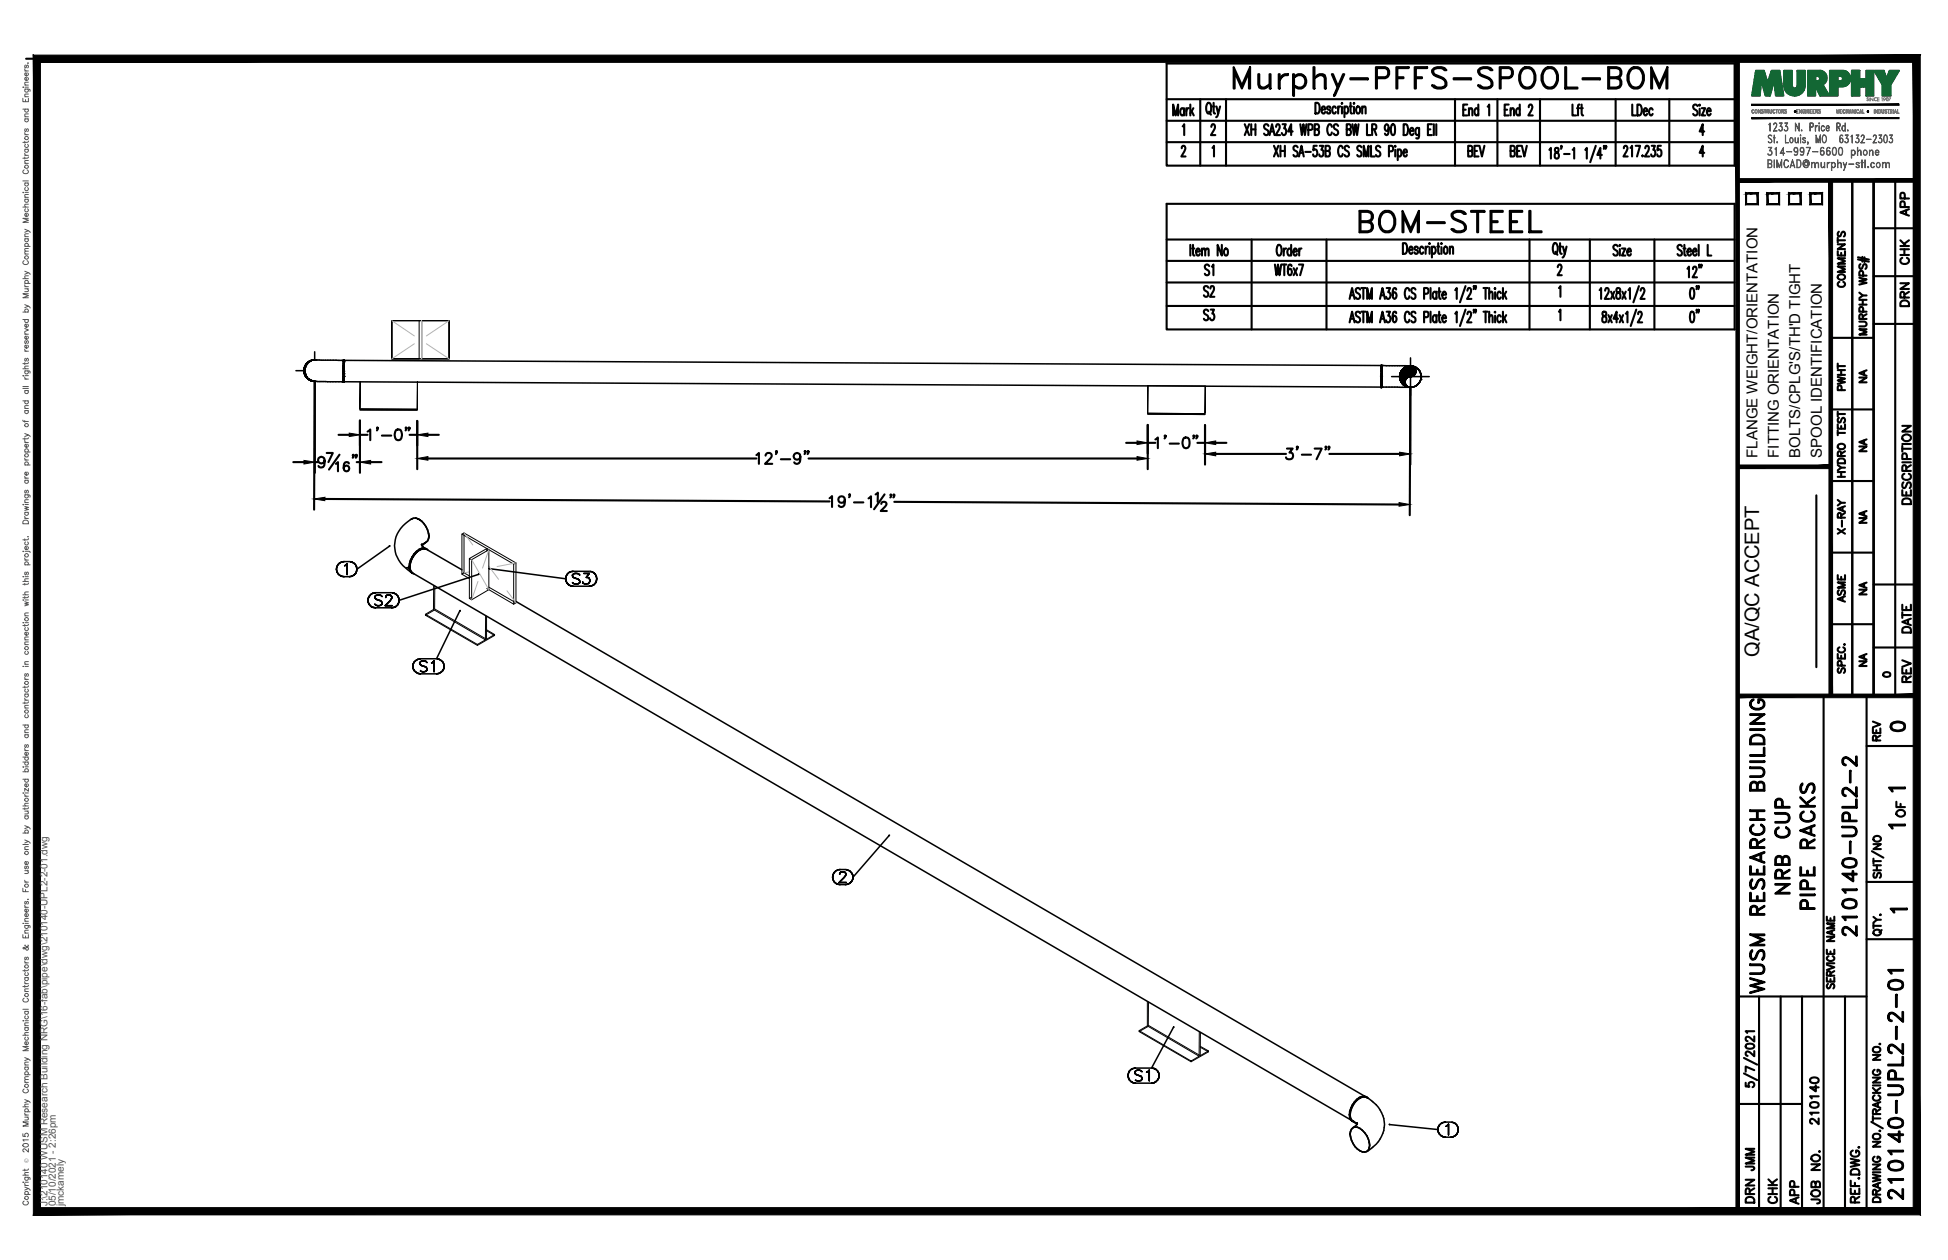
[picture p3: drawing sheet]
<svg xmlns="http://www.w3.org/2000/svg" width="432mm" height="279mm" viewBox="0 0 432 279" stroke-linecap="round" stroke-linejoin="round" font-family="sans-serif">
<defs><g id="words">
<text font-size="10.6" x="272.3" y="22.6">Murphy-PFFS-SPOOL-BOM</text>
<text font-size="8.4" x="300.2" y="52.6">BOM-STEEL</text>
<g font-size="6.6">
<text x="397.6" y="199.3" transform="rotate(-90 397.6 199.3)">NRB CUP</text>
<text x="403.2" y="202.8" transform="rotate(-90 403.2 202.8)">PIPE RACKS</text>
<text x="412.4" y="208.8" transform="rotate(-90 412.4 208.8)">210140-UPL2-2</text>
<text x="391.9" y="221.5" transform="rotate(-90 391.9 221.5)">WUSM RESEARCH BUILDING</text>
<text x="422.6" y="267.1" transform="rotate(-90 422.6 267.1)">210140-UPL2-2-01</text>
</g>
<g font-size="5.7">
<text x="265.6" y="67">S2</text>
<text x="265.6" y="72.3">S3</text>
</g>
<g font-size="5.3">
<text x="377.5" y="67.4" transform="rotate(-90 377.5 67.4)">0&quot;</text>
<text x="377.5" y="72.7" transform="rotate(-90 377.5 72.7)">0&quot;</text>
<text x="417.7" y="163.3">0</text>
<text x="389.8" y="260.7" transform="rotate(-90 389.8 260.7)">JMM</text>
<text x="389.8" y="267.8" transform="rotate(-90 389.8 267.8)">DRN</text>
<text x="399.7" y="268.1" transform="rotate(-90 399.7 268.1)">APP</text>
</g>
<g font-size="4.9">
<text x="424" y="49" transform="rotate(-90 424 49)">APP</text>
<text x="424" y="59.6" transform="rotate(-90 424 59.6)">CHK</text>
<text x="269.9" y="62.1" transform="rotate(-90 269.9 62.1)">S1</text>
<text x="409.9" y="64.9" transform="rotate(-90 409.9 64.9)">COMMENTS</text>
<text x="424" y="69.1" transform="rotate(-90 424 69.1)">DRN</text>
<text x="409.9" y="87.8" transform="rotate(-90 409.9 87.8)">PWHT</text>
<text x="424.4" y="112.9" transform="rotate(-90 424.4 112.9)">DESCRIPTION</text>
<text x="409.9" y="119.6" transform="rotate(-90 409.9 119.6)">X-RAY</text>
<text x="409.9" y="134.8" transform="rotate(-90 409.9 134.8)">ASME</text>
<text x="424.4" y="141.5" transform="rotate(-90 424.4 141.5)">DATE</text>
<text x="424.4" y="152.4" transform="rotate(-90 424.4 152.4)">REV</text>
<text x="417.7" y="165.5" transform="rotate(-90 417.7 165.5)">REV</text>
<text x="423" y="182.4" transform="rotate(-90 423 182.4)">OF</text>
<text x="403.9" y="250.5" transform="rotate(-90 403.9 250.5)">210140</text>
<text x="394.8" y="268.1" transform="rotate(-90 394.8 268.1)">CHK</text>
<text x="404.3" y="268.1" transform="rotate(-90 404.3 268.1)">JOB NO.</text>
</g>
<g font-size="4.4">
<text x="414.5" y="86.1" transform="rotate(-90 414.5 86.1)">NA</text>
<text x="414.5" y="101.2" transform="rotate(-90 414.5 101.2)">NA</text>
<text x="414.5" y="117.1" transform="rotate(-90 414.5 117.1)">NA</text>
<text x="414.5" y="133" transform="rotate(-90 414.5 133)">NA</text>
<text x="389.9" y="145.7" transform="rotate(-90 389.9 145.7)">QA/QC ACCEPT</text>
<text x="414.5" y="148.9" transform="rotate(-90 414.5 148.9)">NA</text>
</g>
<text font-size="4" x="416.3" y="151.3">0</text>
<g font-size="3.5">
<text x="417.3" y="176.7">1</text>
<text x="417.3" y="184.9">1</text>
<text x="417.7" y="203.6">1</text>
</g>
<g font-size="3.3">
<text x="389.5" y="101.5" transform="rotate(-90 389.5 101.5)">FLANGE WEIGHT/ORIENTATION</text>
<text x="394.3" y="101.5" transform="rotate(-90 394.3 101.5)">FITTING ORIENTATION</text>
<text x="399.1" y="101.5" transform="rotate(-90 399.1 101.5)">BOLTS/CPLG'S/TH'D TIGHT</text>
<text x="403.8" y="101.5" transform="rotate(-90 403.8 101.5)">SPOOL IDENTIFICATION</text>
</g>
<g font-size="2.2" fill="#545454">
<text x="10.5" y="267.5" transform="rotate(-90 10.5 267.5)">J:\210140 WUSM Research Building NRG\16-fab\pipe\dwg\210140-UPL2-2-01.dwg</text>
<text x="12.4" y="267.5" transform="rotate(-90 12.4 267.5)">05/10/2021 - 2:26pm</text>
<text x="14.1" y="267.4" transform="rotate(-90 14.1 267.4)">jmckamely</text>
</g>
<text font-size="1.3" fill="#545454" x="6.3" y="257.9" transform="rotate(-90 6.3 257.9)">Ó</text>
</g></defs>
<!-- layer: HP-LPC-PIPE -->
<g fill="none" stroke="#000" stroke-width=".22">
<path d="M86.9 71.1v8.5v-8.5M86.9 71.1h6M92.9 79.6h-6h6M92.9 71.1h-6v8.5h6M92.9 71.1h.6v8.5h-.6M92.9 71.1h.6v8.5h-.6zM93.5 71.1h6.1h-6.1M93.5 71.1h6.1v8.5M99.6 71.1v8.5h-6.1h6.1zM79.8 90.7v.2l12.7 .1M79.8 90.7v-6.1v6.1M92.5 90.7h-12.7h12.7v.3l-12.7-.1"/>
<path d="M92.5 84.7v6v-6M254.4 91.6v.2l12.7 .1M254.4 91.6l.1-6.1-.1 6.1M254.5 85.5l12.7 .1-.1 6.1 .1-6.1M267.1 91.7l-12.7-.1 12.7 .1v.2l-12.7-.1M102.4 118.4l.5-.2v8.8l-.5 .3zM102.4 118.4l11.5 6.7 .5-.3v8.9M102.9 118.2l11.5 6.6M94.3 136.2v.2M96.1 129.8v5.4M96.3 135.3l-2 1.1 11.5 6.7 3.8-2.2-1.7-1M96.4 129.9l-.1 5.1 11.6 6.8 1.7-1.1-1.7-1.1"/>
<path d="M102.4 127.3l1.6 1M102.9 127l1.1 .7M104 123.9l3.9-2.2 .5 .2-3.9 2.2M104.5 132.4l-.5 .3M107.6 136.5v5.4M107.9 136.6v5.2M107.9 130.5l.5 .3-3.9 2.2-.5-.3v-8.8l.5 .2v8.9M107.9 121.7v.5M108.4 130.2l6 3.5-.5 .3M108.4 121.9v8.9l5.5 3.2M113.9 125.1v8.9M105.8 142.9l1.8-1-11.5-6.7-1.8 1 11.5 6.7v.2"/>
<path d="M109.6 140.7v.2M252.5 228.5v.3M254.3 222.1v5.4M254.5 227.6l-2 1.2 11.5 6.6 3.9-2.2-1.8-1M254.6 222.2l-.1 5.2 11.6 6.7 1.8-1.1-1.8-1M264 235.3l1.8-1.1-11.5-6.7-1.8 1 11.5 6.8v.1M265.8 228.8v5.4M266.1 228.9v5.2M267.9 233v.2"/>
</g>
<g fill="none" stroke="#000" stroke-width=".34">
<path d="M68.8 80h.1M69 79.9h.1M69 80h-.3M69.1 79.9h.1M69.3 79.8l.1 .1M69.8 79.8h.1M69.8 78v1.8M69.8 79.8l-.6 .1h6.9v4.8l-5.7-.1-1.3-.1-.5-.3M69.9 79.8l-.7 .1-.6 .2M69.9 79.8l-.7 .1M76.1 79.8l.2 .1M76.3 79.9v.3"/>
<path d="M76.3 79.8v.2M76.3 79.9v1.8M312.7 79.4v8.3M65.6 82.2h1.8M67.4 82.2l.3 1.2 .9 .8M67.4 82.3h.1M67.4 82.2a2.42 2.42 0 0 0 1.2 2M67.4 82h.1M67.4 82.4h.1M67.4 82.5h.1M67.4 81.9h.1M67.4 81.7h.1"/>
<path d="M67.4 82.7h.1M67.4 81.6h.1M67.5 81.6v1.2zM67.5 81.6l.2-.6-.2 .6M67.5 81.6l-.1 .3M67.5 81.4h.1M67.5 83h.1M67.5 81.3h.1M67.5 83.1h.1M67.6 81.2v.1M67.6 83.1v.1M67.6 83.2h.1"/>
<path d="M67.6 81.2h.1M67.6 81.2l-.1 .1M67.6 81.1h.1M67.7 81l.4-.5-.4 .5M67.7 81l-.2 .6M67.8 80.9h-.1M67.8 83.5h.1M67.8 83.6h.1M67.8 80.8h.1M67.9 80.7l-.1 .1M67.9 83.6v.1M67.9 80.7h.1"/>
<path d="M67.9 83.7l.1 .1M67.9 80.6h.1M68 80.6h.1M68 80.5h.1M68.1 80.5l.5-.4-.5 .4M68.1 80.5l-.4 .5M68.1 80.5h.1M68.1 80.4h.1M68.2 84h.1M68.3 80.3l-.1 .1M68.3 84v.1M68.3 80.3h.1"/>
<path d="M68.3 84.1h.1M68.4 84.1h.1M68.4 80.2h.1M68.5 80.2h.1M68.5 80.1h.1M68.6 80.1l.6-.2-.6 .2M68.6 80.1l-.5 .4M68.6 84.2l.6 .3M68.7 80.1h-.1M68.7 84.3l.1 .1M68.9 84.4h.1M69 84.4h.1"/>
<path d="M69.3 84.5h.1M69.3 84.5h.3M69.6 84.6h.1M69.8 84.6v1.7M76 82.3h.1M76.1 83.5v1.2M76.1 82.3v2.4zM76.1 83.8v.2v-.2M76.1 82.5v.1M76.1 82.3v-.6v.6M76.1 80.2v-.3v2.4M76.1 80.6v.5z"/>
<path d="M76.1 80.2v.4M76.2 84.6l230.1 1.2M76.2 82.3v2.4h-.1v-2.4v.6M76.2 84.3v.4M76.2 82.9v-.6v2.1M76.2 83.5v.9M76.2 82.3l.1-.6-.1 .6M76.2 82.3h.2M76.3 80.2v-.3l230 1.2M76.3 81.7v-.6v.6M76.3 80.2v.9v-.9M76.3 80.2h.1"/>
<path d="M76.3 81.6l-.1 .7M306 83.4h.2M306.1 85.8v.1M306.1 85.8h.1M306.1 85.1v.7M306.1 85.2v.4zM306.1 84.7v.5M306.1 84.1v.6zM306.1 84.1l.1-.6-.1 .6M306.2 83.5l-.1 2.3M306.2 83.5v-.7v.7M306.2 82.3v1.2"/>
<path d="M306.2 81.7v1.1M306.2 81.2v.2M306.2 81v2.5M306.2 83.5l-.1 .6M306.3 85.8v.1M306.3 85.2v.6v-.3M306.3 85.5v.3M306.3 85.2v.6M306.3 85.3v.2v-.2M306.3 85.2v-.5v.8M306.3 85.8l6.4 .1M306.3 84.7v.5"/>
<path d="M306.3 84.1v.6M306.3 82.8v1.9zM306.3 82.3v.5v-.6v.4M306.3 81.8v.5M306.3 81.1v.7M306.3 81.1v.2M306.3 81v.1M306.3 83.6v.5v-.5M306.3 82.2v.4v-.4M306.3 82.3v-.5v1M306.3 81.4v.4zM306.3 81.1v.3v-.3h6.6"/>
<path d="M306.3 81.1v3.6M306.3 84.7v.2M306.3 83.4h.1M308.5 83.5h8.3M310.2 83.5h2.5M310.2 83.4l2.5 .1M310.3 83.3l2.5 .2M310.3 83.3l2.6 .2M310.3 83.2l2.7 .3M310.3 83.1l2.7 .4M310.3 83.1l2.8 .3M310.3 82.9v1.2z"/>
<path d="M310.3 84.1l.3 .6M310.3 84l1.9-.4-1.9 .5M310.3 83l2.8 .4M310.3 82.9l2.9 .5-2.9-.4M310.3 82.9l3 .4M310.5 82.5l3 .6M310.5 82.5l3.1 .5M310.5 82.4l3.2 .6M310.6 82.3l-.3 .6 .3-.6M310.6 84.7l.4 .5M310.6 84.7l1-.6-1 .6M310.6 82.3l3.1 .6"/>
<path d="M310.6 82.3l3.1 .5M310.7 82.2l3.1 .6M310.7 82.2l3.1 .5M310.7 84.9l.8-.5-.7 .6M310.8 82l3 .6M310.8 82l3 .5M310.9 81.9l2.9 .6-2.9-.6M311 81.8l-.4 .5 .4-.5M311 85.2l.4 .4M311 81.8l2.8 .6-2.9-.5M311 81.8l2.8 .5M311 85.2l.5-.4-.4 .5"/>
<path d="M311.1 81.7l2.7 .5M311.1 81.7l2.7 .5-2.7-.4M311.1 81.7l2.7 .4M311.1 81.7l2.7 .3M311.2 81.6l2.6 .4M311.3 81.6l2.5 .3M311.3 81.5l2.5 .4-2.5-.3M311.4 81.5l2.3 .3-2.3-.3M311.4 85.5l.2-.2-.2 .3M311.4 85.6l.6 .2-.6-.2M311.4 85.6l.6 .2M311.5 81.4l-.5 .4 .5-.4"/>
<path d="M311.5 84.6l-.7 .5M311.5 84.6l-.6 .6M311.5 84.7l-.5 .5M311.5 84.8l-.5 .4M311.5 84.9l-.4 .4 .4-.3M311.5 81.4l2.2 .4M311.5 81.4l2.2 .3M311.5 85.1l-.3 .3M311.5 85.1l-.2 .4M311.5 85.6l.1-.2v.2M311.5 81.4l2.1 .2M311.6 84.2l-1 .6"/>
<path d="M311.6 84.3l-.9 .6M311.6 85.2l-.2 .3M311.6 81.4l2 .2M311.6 84l-1.1 .7 1.1-.6M311.6 85.3l-.2 .3M311.7 84l-1.2 .6 1.2-.6M311.7 84l-1.2 .6M311.7 85.5l-.1 .2M311.7 85.5v.2M311.8 83.9l-1.3 .5M311.8 83.9l-1.3 .6M311.8 81.3l1.7 .2"/>
<path d="M311.8 81.3l1.6 .1-1.6-.1M311.9 83.8l-1.5 .6 1.4-.5M311.9 85.6l-.1 .2M311.9 83.8l-1.5 .4M311.9 83.8l-1.5 .5M311.9 85.7v.1l.1-.1M311.9 81.2l1.5 .2M312 85.7l-.1 .1M312 81.2l1.3 .1M312 81.2l-.5 .2 .5-.2M312 85.8l.6 .1M312 85.8l.6 .1-.6-.1"/>
<path d="M312 85.7v.1M312.1 83.7l-1.8 .4M312.1 85.8h-.1M312.1 85.8h.1M312.1 81.2l1.1 .1M312.2 81.2h.8M312.2 85.8h.1M312.2 83.6l-1.9 .3M312.2 85.8l.1 .1M312.3 81.2h.7M312.3 85.8v.1M312.3 81.1l.7 .1-.6-.1"/>
<path d="M312.4 83.6l-2.1 .1 2.1-.1-2.1 .2 2-.2-2 .3M312.5 83.5l-2.3 .1 2.3-.1M312.5 83.6l-2.2 .1M312.6 85.9l.7-.1-.7 .1M312.7 81.1l-.7 .1h1.3l-.6-.1 1.1 .4-.5-.3 1.1 .7-.6-.4 .9 .8-.3-.4 .5 1M312.7 83.5l-2.5 .1M312.9 83.5l-2.6-.2 2.6 .2M313.2 83.4l-2.9-.4 2.8 .4M313.3 85.8l.5-.2-.5 .2M313.5 83.1l-3-.5 3 .6-3.1-.6 3.1 .6-3.1-.5 3 .6M313.5 83.1l-3-.6 3.1 .6M313.5 81.5l-1.9-.1 1.9 .2"/>
<path d="M313.8 82.6l-3.1-.5 3.1 .6M313.8 85.6l.5-.4-.5 .4M314.3 85.2l.4-.5-.4 .5M314.7 84.7l.2-.6-.2 .6M314.7 82.3l.3 1.2-.1 .6 .1-.6-.1 .6 .1-.6zM91.4 115l.4-.1-.6 .2 .2-.1a6.5 6.5 0 0 0-3.3 8.7 7.6 7.6 0 0 0 2.9 3.1M92.3 114.9h-.5h.5M92.9 115.2l-.6-.3 .6 .3M93.5 115.6l-.6-.4 .6 .4M93.5 115.6a5.1 5.1 0 0 1 1.5 2.6M94.8 120l-.9 .6M95 118.2l.1 .7-.3 1.1 .3-1.1z"/>
<path d="M74.6 126.2l.1 .5-.1-.5M74.7 125.7l-.1 .5 .1-.5M74.7 126.7l.2 .5-.2-.5M74.9 125.2l-.2 .5 .2-.5M74.9 127.2l.4 .3-.4-.3M75.3 124.9l-.4 .3 .4-.3M75.3 127.5l.4 .3-.4-.3M75.7 124.6l-.4 .3 .4-.3M75.7 127.8l.6 .1-.6-.1M76.3 124.5l-.6 .1 .6-.1M76.3 127.9h1.2M76.3 124.5h1.2"/>
<path d="M76.4 125.5l.2-.2-.2 .2M76.6 125.3l.3-.3-.3 .3M76.9 125v2.4v-2.4M77.5 127.9l.5-.1-.5 .1M78 124.6l-.5-.1 .5 .1M78 127.8l.4-.3-.4 .3M78.4 124.9l-.4-.3 .4 .3M78.4 127.5l.4-.3-.4 .3M78.8 125.2l-.4-.3 .4 .3M78.8 127.2l.2-.5-.2 .5M79 125.7l-.2-.5 .2 .5M79 126.7l.1-.5-.1 .5"/>
<path d="M79.1 126.2l-.1-.5 .1 .5M81.6 133.1v.5v-.5M81.6 132.6v.5v-.5M81.6 133.6l.3 .5-.3-.5M81.9 132.2l-.3 .4 .3-.4M81.9 134.1l.3 .4-.3-.4M82.2 131.8l-.3 .4 .3-.4M82.2 134.5l.5 .2-.5-.2M82.7 131.5l-.5 .3 .5-.3M82.7 134.7l.6 .1-.6-.1M83.1 132.3v.2v-.2M83.1 132.5l.1 .2-.1-.2"/>
<path d="M83.2 132.7l.1 .1-.1-.1M83.3 131.4l-.6 .1 .6-.1M83.3 134.8h3.5M83.3 131.4h3.5M83.3 132l-.2 .3 .2-.3M83.3 134.2l-.2-.2 .2 .2M83.3 132.8l.3 .2-.3-.2M83.6 133l.6 .2-.6-.2M83.7 131.9l-.4 .1 .4-.1M83.7 134.3l-.4-.1 .4 .1M84.1 131.9h-.4h.4M84.1 134.3h-.4h.4"/>
<path d="M84.2 133.2l.2 .1-.2-.1M84.4 132l-.3-.1 .3 .1M84.4 134.2l-.3 .1 .3-.1M84.4 133.3l.2 .1-.2-.1M84.6 133.4l.1 .2-.1-.2M84.7 132.3l-.3-.3 .3 .3M84.7 134l-.3 .2 .3-.2M84.7 133.6v.4v-.4M85.4 134.3h1.5h-1.5M85.5 132.5v-.1v.1M85.5 132.4l.1-.2-.1 .2M85.6 132.2l.1-.2-.1 .2"/>
<path d="M85.7 132l.2-.1-.2 .1M85.9 131.9h.5h-.5M86.3 121.1l.1-.1zM86.3 121.1l-7.2 5.1M86.4 131.9l.2 .1-.2-.1M86.5 133.2l-1.1 1.1 1.1-1.1M86.6 132l.1 .2-.1-.2M86.7 132.8l-.2 .4 .2-.4M86.7 132.2l.2 .2-.2-.2M86.8 134.8l.5-.1-.5 .1M86.9 132.6l-.2 .2 .2-.2M86.9 132.4v.2v-.2"/>
<path d="M87.3 131.5l-.5-.1 .5 .1M87.3 134.7l.5-.2-.5 .2M87.8 131.8l-.5-.3 .5 .3M87.8 134.5l.4-.4-.4 .4M88.2 132.2l-.4-.4 .4 .4M88.2 134.1l.2-.5-.2 .5M88.4 132.6l-.2-.4 .2 .4M88.4 133.6l.1-.5-.1 .5M88.5 133.1l-.1-.5 .1 .5M90.7 125.7h.1M90.7 125.7l.3 1.1M90.7 125.7l-.6 .2"/>
<path d="M90.9 125.7l-.4 .2v.2M91 126.8h.1M91 126.7l.4 .3-.3-.1M91 126.7l208.5 121.7M91.1 124.3a2.35 2.35 0 0 0 .4 2.9l-.5-.4M91.1 124.3l-.3 1.5 .4 1 .3 .3M91.2 124.3a2.96 2.96 0 0 0-.1 2.5M91.4 123.5a3.5 3.5 0 0 0-.4 3.2M91.4 127h.1M91.5 127.2l.3 .1M91.5 123.6l-.4 .7M91.8 122.9l-.4 .6"/>
<path d="M92.9 121.8h.1M92.9 121.8a5.2 5.2 0 0 0-2.2 3.9M93.5 121.7l-1.2 .6-.5 .6M93.5 120.7l.1 .3zM93.5 121l-.1-.2 .5 .6M93.6 121.7l1 .1 7.8 4.6M93.6 121.7l-.6 .2-.6 .5-.9 1.2M93.6 121.7a3.9 3.9 0 0 0-2.1 1.9M93.6 121.7h.5l.5 .1M93.9 120.6l-.3 .3M93.9 120.6l.3-.3-.3 .3M94 121.6l.4 .1h-.1"/>
<path d="M94 121.6l-.5 .1M94 121.6l.5 .2M94.1 121.5l-.3-.2 .4 .3M94.1 121.6l.5 .1a1.49 1.49 0 0 0-1.7 .1M94.1 121.6a3.8 3.8 0 0 0-3 2.7M94.6 121.7l.3 .3M101.9 135.5l.1-.1-5.2 10.7h-3.6M106.1 127.3h.1zM106.1 127.4l-17.6 5.7M108.5 126.1h-.1l17 2.2M114.4 133.4l188.1 109.7M125.4 128.3l.1 .5-.1-.5"/>
<path d="M125.5 127.8l-.1 .5 .1-.5M125.5 128.8l.2 .5-.2-.5M125.7 127.4l-.2 .4 .2-.4M125.7 129.3l.4 .4-.4-.4M126.1 127l-.4 .4 .4-.4M126.1 129.7l.4 .2-.4-.2M126.5 126.8l-.4 .2 .4-.2M126.5 129.9l.5 .1-.5-.1M126.9 127.5v.2v-.2M126.9 127.7l.1 .3-.1-.3M127 126.7l-.5 .1 .5-.1M127 128h.1h-.1"/>
<path d="M127 130h3.6M127 126.7h3.6M127.1 127.3l-.2 .2 .2-.2M127.1 129.4l-.2-.2 .2 .2M127.1 128l.3 .2-.3-.2M127.4 128.2l.6 .2-.6-.2M127.5 127.2l-.4 .1 .4-.1M127.5 129.5l-.4-.1 .4 .1M127.9 127.2h-.4h.4M127.9 129.5h-.4h.4M128 128.4l.3 .1-.3-.1M128.3 127.3l-.4-.1 .4 .1"/>
<path d="M128.3 129.4l-.4 .1 .4-.1M128.3 128.5l.1 .1-.1-.1M128.4 128.6l.1 .2-.1-.2M128.5 127.5l-.2-.2 .2 .2M128.5 129.2l-.2 .2 .2-.2M128.5 128.8v.4v-.4M129.2 129.1l.2 .3zM129.4 127.2h1.2h-1.2M129.4 129.4l.7 .1zM129.9 128h.4h-.4M130.3 128l.2 .2-.2-.2M130.4 129.4l-.3 .1 .3-.1"/>
<path d="M130.5 128.2l.1 .1-.1-.1M130.6 127.2l-.7 .8 .7-.8M130.6 129.2l-.2 .2 .2-.2M130.6 130l.5-.1-.5 .1M130.6 128.3l.2 .3-.2-.3M130.8 128.6l-.2 .6zM131.1 126.8l-.5-.1 .5 .1M131.1 129.9l.5-.2-.5 .2M131.6 127l-.5-.2 .5 .2M131.6 129.7l.4-.4-.4 .4M132 127.4l-.4-.4 .4 .4M132 129.3l.2-.5-.2 .5"/>
<path d="M132.2 127.8l-.2-.4 .2 .4M132.2 128.8l.1-.5-.1 .5M132.3 128.3l-.1-.5 .1 .5M91.5 147.8l.1 .5-.1-.5M91.6 147.2l-.1 .6 .1-.6M91.6 148.3l.2 .4-.2-.4M91.8 146.8l-.2 .4 .2-.4M91.8 148.7l.4 .4-.4-.4M92.2 146.4l-.4 .4 .4-.4M92.2 149.1l.5 .2-.5-.2M92.7 146.2l-.5 .2 .5-.2M92.7 149.3l.5 .1-.5-.1"/>
<path d="M93 146.9v.2v-.2M93 147.1l.2 .2-.2-.2M93.2 147.3l.1 .2-.1-.2M93.2 146.1l-.5 .1 .5-.1M93.2 149.4h3.6M93.3 146.7l-.3 .2 .3-.2M93.3 148.8l-.3-.2 .3 .2M93.3 147.5l.2 .1-.2-.1M93.5 147.6l.7 .2-.7-.2M93.6 146.5l-.3 .2 .3-.2M93.6 149l-.3-.2 .3 .2M94.1 146.5h-.5h.5"/>
<path d="M94.1 149h-.5h.5M94.2 147.8l.2 .1-.2-.1M94.4 146.7l-.3-.2 .3 .2M94.4 148.8l-.3 .2 .3-.2M94.4 147.9l.1 .1-.1-.1M94.5 148l.1 .3-.1-.3M94.6 146.9l-.2-.2 .2 .2M94.6 148.6l-.2 .2 .2-.2M94.6 148.3v.3v-.3M95.7 147l.2-.1-.2 .1M95.9 146.9l.3-.4-.3 .4M96.2 146.5v2.5v-2.5"/>
<path d="M96.8 149.4l.5-.1-.5 .1M97.3 146.2l-.5-.1 .5 .1M97.3 149.3l.4-.2-.4 .2M97.7 146.4l-.4-.2 .4 .2M97.7 149.1l.4-.4-.4 .4M98.1 146.8l-.4-.4 .4 .4M98.1 148.7l.3-.4-.3 .4M98.4 147.2l-.3-.4 .3 .4M98.4 148.3l.1-.5-.1 .5M98.5 147.8l-.1-.6 .1 .6M184.6 194.5v.5v-.5M184.6 194v.5v-.5"/>
<path d="M184.6 195l.3 .5-.3-.5M184.9 193.5l-.3 .5 .3-.5M184.9 195.5l.3 .4-.3-.4M185.2 193.2l-.3 .3 .3-.3M185.2 195.9l.5 .2-.5-.2M185.7 192.9l-.5 .3 .5-.3M185.7 196.1l.5 .1-.5-.1M186 195.7h1.6h-1.6M186.1 193.9v-.2v.2M186.1 193.7l.2-.2-.2 .2M186.2 192.8l-.5 .1 .5-.1M186.2 196.2h1.2"/>
<path d="M186.2 192.8h1.2M186.3 193.5v-.1v.1M186.3 193.4l.3-.1-.3 .1M186.6 193.3h.5h-.5M187.1 193.3l.2 .1-.2-.1M187.1 194.5l-1.1 1.2 1.1-1.2M187.3 193.4l.1 .1-.1-.1M187.4 194.2l-.3 .3 .3-.3M187.4 193.5l.1 .2-.1-.2M187.4 196.2l.5-.1-.5 .1M187.5 194l-.1 .2 .1-.2M187.5 193.7v.3v-.3"/>
<path d="M187.9 192.9l-.5-.1 .5 .1M187.9 196.1l.5-.2-.5 .2M188.4 193.2l-.5-.3 .5 .3M188.4 195.9l.4-.4-.4 .4M188.8 193.5l-.4-.3 .4 .3M188.8 195.5l.2-.5-.2 .5M189 194l-.2-.5 .2 .5M189 195l.1-.5-.1 .5M189.1 194.5l-.1-.5 .1 .5M197 185.3l.2-.1zM197.1 185.3l-8 9.2M250 238.5l.1 .5-.1-.5"/>
<path d="M250.1 238l-.1 .5 .1-.5M250.1 239l.2 .5-.2-.5M250.3 237.5l-.2 .5 .2-.5M250.3 239.5l.4 .3-.4-.3M250.7 237.1l-.4 .4 .4-.4M250.7 239.8l.5 .3-.5-.3M251.2 236.9l-.5 .2 .5-.2M251.6 237.6v.3v-.3M251.6 237.9l.1 .2-.1-.2M251.7 238.1l.1 .1-.1-.1M251.7 236.8l-.5 .1 .5-.1M251.8 237.4l-.2 .2 .2-.2"/>
<path d="M251.8 239.6l-.2-.3 .2 .3M251.8 238.2l.2 .1-.2-.1M252 238.3l.7 .3-.7-.3M252.1 237.3l-.3 .1 .3-.1M252.1 239.7l-.3-.1 .3 .1M252.6 237.3h-.5h.5M252.6 239.7h-.5h.5M252.7 238.6l.2 .1-.2-.1M252.9 237.4l-.3-.1 .3 .1M252.9 239.6l-.3 .1 .3-.1M252.9 238.7l.1 .1-.1-.1M253 238.8l.1 .2-.1-.2"/>
<path d="M253.1 237.6l-.2-.2 .2 .2M253.1 239.3l-.2 .3 .2-.3M253.1 239v.3v-.3M254.2 237.8l.2-.2-.2 .2M254.4 237.6l.3-.3-.3 .3M254.7 237.3v2.4v-2.4M255.8 236.9l-.5-.1 .5 .1M256.2 237.1l-.4-.2 .4 .2M256.2 239.8l.4-.3-.4 .3M256.6 237.5l-.4-.4 .4 .4M256.6 239.5l.3-.5-.3 .5M256.9 238l-.3-.5 .3 .5"/>
<path d="M256.9 239v-.5v.5M256.9 238.5v-.5v.5M260.1 227.8l.1-.1-4.9 9.1h-3.6M251.2 240.1l.5 .1-.5-.1M251.7 240.2h3.6M255.3 240.2l.5-.1-.5 .1M255.8 240.1l.4-.3-.4 .3M299.1 247.2h.1M299.1 247.2a1.43 1.43 0 0 0 .8 1.5l-.4-.3M299.2 247.8l.6 .8-.2-.2M299.2 246.5v1.3M299.2 246.5l.1 1.4"/>
<path d="M299.2 247.8l.3 .6M299.3 247.3h.1M299.4 250.9v1.2zM299.4 252.1a3.9 3.9 0 0 0 3.1 3.4M299.5 248.3l.5 .3M299.6 250.4l-.2 .5M299.6 250.4a1.29 1.29 0 0 1 1.8-.2 5.1 5.1 0 0 1 2.1 3.1M299.8 245.1l-.6 1.4M299.9 248.7l.3 .1M299.9 248.7h.1M299.9 248.7l.6 .3M300.3 249.9l.2-.2-.9 .7"/>
<path d="M300.3 244.5a3.7 3.7 0 0 0-.7 3.8l.3 .4M300.3 244.4a4.8 4.8 0 0 0-1.1 2.9M300.4 249l-.3-.3 .3 .3M300.4 249l.4 .3 .1-.2-.4 .6M300.8 249.2v-.2v.3l-.2-.2 .2 .2v-.3v.3M301.3 243.4l-1.1 1-.4 .7M301.3 243.4l-.5 .4-1 1.3M301.4 243.5h.1M301.4 243.5a2.28 2.28 0 0 1 3 .9 6.2 6.2 0 0 1-.4 10.2l-.7 .5-.8 .4M301.4 243.5l-1.1 1M301.9 243.2l1.1 .1a2.22 2.22 0 0 0-2.8 1.1 4.8 4.8 0 0 0-1.1 2.8M301.9 243.2l-.6 .2"/>
<path d="M301.9 243.2l1 .1M302 243.2l-1.2 .7-.5 .5M302.4 243.1l.4 .2-.1-.1M303 243.4l.1 .1M303 243.3l.3 .2M303.5 253.3v1.3zM303.5 254.6l-.2 .4-.8 .5M308 249.4l-.1-.1 10.8 1.2M318.7 250.5l.1 .5-.1-.5M318.8 250l-.1 .5 .1-.5M318.8 251l.3 .4-.3-.4M319.1 249.5l-.3 .5 .3-.5"/>
<path d="M319.1 251.4l.3 .4-.3-.4M319.4 249.1l-.3 .4 .3-.4M319.4 251.8l.5 .3-.5-.3M319.9 248.9l-.5 .2 .5-.2M319.9 252.1l.5 .1-.5-.1M320.4 248.8l-.5 .1 .5-.1M320.4 252.2h1.2M320.4 248.8h1.2M320.5 249.8l.2-.2-.2 .2M320.7 249.6l.4-.3-.4 .3M321.1 249.3v2.4v-2.4M321.6 252.2l.5-.1-.5 .1"/>
<path d="M322.1 248.9l-.5-.1 .5 .1M322.1 252.1l.5-.3-.5 .3M322.6 249.1l-.5-.2 .5 .2M322.6 251.8l.3-.4-.3 .4M322.9 249.5l-.3-.4 .3 .4M322.9 251.4l.3-.4-.3 .4M323.2 250l-.3-.5 .3 .5M323.2 251v-.5v.5M323.2 250.5v-.5v.5"/>
<circle cx="312.6" cy="83.5" r="2.38"/>
</g>
<g fill="none" stroke="#b3b3b3" stroke-width=".22">
<path d="M86.9 71.1l4.9 3.4M91.8 76.2l-4.9 3.4M93.5 79.6v-8.5v8.5M94.5 76.2l5.1 3.4M99.6 71.1l-5.1 3.4M102.9 118.2l1.9 2.6M104 126.8l-1.1 .2M104.5 124.1l3.9 6.7M105.9 128.9l-1.4 4.1M108.3 125.5l2.2 3M108.4 121.9l-1.4 4.1M112.4 131l2 2.7"/>
<path d="M114.4 124.8l-4.2 .8"/>
</g>
<g fill="#000">
<circle cx="70" cy="79.8" r=".17"/>
<circle cx="67.4" cy="82.1" r=".17"/>
<circle cx="67.4" cy="82.3" r=".17"/>
<circle cx="67.4" cy="82.5" r=".17"/>
<circle cx="67.4" cy="81.9" r=".17"/>
<circle cx="67.4" cy="81.8" r=".17"/>
<circle cx="67.4" cy="81.7" r=".17"/>
<circle cx="67.4" cy="82.6" r=".17"/>
<circle cx="67.4" cy="82.7" r=".17"/>
<circle cx="67.5" cy="81.5" r=".17"/>
<circle cx="67.5" cy="82.9" r=".17"/>
<circle cx="67.5" cy="83" r=".17"/>
<circle cx="67.5" cy="81.4" r=".17"/>
<circle cx="67.5" cy="81.3" r=".17"/>
<circle cx="67.6" cy="83.1" r=".17"/>
<circle cx="67.6" cy="81.2" r=".17"/>
<circle cx="67.6" cy="83.2" r=".17"/>
<circle cx="67.6" cy="81.1" r=".17"/>
<circle cx="67.6" cy="83.3" r=".17"/>
<circle cx="67.7" cy="81.1" r=".17"/>
<circle cx="67.7" cy="81" r=".17"/>
<circle cx="67.8" cy="83.5" r=".17"/>
<circle cx="67.8" cy="80.9" r=".17"/>
<circle cx="67.8" cy="80.8" r=".17"/>
<circle cx="67.8" cy="83.6" r=".17"/>
<circle cx="67.9" cy="83.6" r=".17"/>
<circle cx="67.9" cy="80.7" r=".17"/>
<circle cx="67.9" cy="83.7" r=".17"/>
<circle cx="68" cy="83.7" r=".17"/>
<circle cx="68" cy="80.6" r=".17"/>
<circle cx="68.1" cy="80.5" r=".17"/>
<circle cx="68.2" cy="80.4" r=".17"/>
<circle cx="68.2" cy="84" r=".17"/>
<circle cx="68.3" cy="84" r=".17"/>
<circle cx="68.3" cy="84.1" r=".17"/>
<circle cx="68.3" cy="80.3" r=".17"/>
<circle cx="68.4" cy="84.1" r=".17"/>
<circle cx="68.4" cy="80.2" r=".17"/>
<circle cx="68.7" cy="84.3" r=".17"/>
<circle cx="68.8" cy="84.4" r=".17"/>
<circle cx="68.9" cy="84.4" r=".17"/>
<circle cx="69" cy="84.4" r=".17"/>
<circle cx="69.3" cy="84.5" r=".17"/>
<circle cx="69.4" cy="84.5" r=".17"/>
<circle cx="69.5" cy="84.5" r=".17"/>
<circle cx="69.6" cy="84.6" r=".17"/>
<circle cx="69.7" cy="84.6" r=".17"/>
<circle cx="76.2" cy="82.9" r=".17"/>
<circle cx="76.2" cy="83.5" r=".17"/>
<circle cx="76.3" cy="80.2" r=".17"/>
<circle cx="306.1" cy="84.7" r=".17"/>
<circle cx="312.2" cy="85.8" r=".17"/>
<circle cx="312.4" cy="85.9" r=".17"/>
<circle cx="312.5" cy="85.9" r=".17"/>
<circle cx="312.6" cy="85.9" r=".17"/>
<circle cx="314.9" cy="84.1" r=".17"/>
<circle cx="315" cy="83.5" r=".17"/>
</g>
<!-- layer: PS-BDR -->
<g fill="#000" stroke="#000" stroke-width=".22">
<path d="M388.3 26.1v.2l32.6-.2zM388.3 26.3l32.6-.2v.2z"/>
<path d="M388.3 23.1v.3l32.6-.3zM388.3 23.4l32.6-.3v.3z"/>
<path d="M7.4 12.2v257.2l1.6-1.6zM7.4 12.2l1.6 1.6v254zM7.4 12.2l1.6 1.6 416.6-1.6zM9 13.8l416.6-1.6-1.5 1.6zM425.6 12.2l-1.5 1.6 1.5 255.6zM424.1 13.8l1.5 255.6-1.5-1.6zM7.4 269.4h418.2l-1.5-1.6zM9 267.8h415.1l-416.7 1.6z"/>
</g>
<!-- layer: PS-BDR-T -->
<g fill="none" stroke="#000" stroke-width=".47">
<path d="M415.3 40v114.3h-4.7v-114.2v114.2h-4.8v-114.2M387 42.9h2.6v2.4h-2.6zM391.8 42.9h2.6v2.4h-2.6zM396.6 42.9h2.5v2.4h-2.5zM401.3 42.9h2.6v2.4h-2.6zM411.8 57.5l2.5 .5M411.8 57.1l2.5 .5M412.4 58.6a.59 .59 0 0 0-.3 .5 .59 .59 0 0 0 .4 .5l.3-.1 .3-.8 .4-.1a.64 .64 0 0 1 0 1M412.8 57v1M413.3 57.1v1M405.8 74.9h9.5M412.1 71.3l1.4 .1a.52 .52 0 0 1 .2 .6 .52 .52 0 0 1-.4 .4h-1.2"/>
<path d="M412.1 61.6l1.7 .4-1.7 .3 1.7 .4-1.7 .4M412.1 67.5h1.7M412.1 66.5h1.7M412.1 64.9l.8 .6M412.9 70.7l-.1-.9-.4-.1-.3 .3v.7h1.7M412.9 66.5v1M413 69.1l-.1-.9-.5-.1-.3 .3v.7h1.7M413 61.1l-.1-.9-.5-.1-.3 .3v.7h1.7M413.8 73h-1.7l1.7 .6-1.7 .6h1.7M413.8 65.5h-.9l-.8 .6M413.8 69.7l-.9 .5M405.8 90.8h9.5"/>
<path d="M407.4 94.1v1h1.6v-1M407.4 96h1.6M407.4 91.3v1.1M407.4 95.4v1.1M407.4 91.8h1.6M407.4 98.7a.79 .79 0 0 1 1-.3 .79 .79 0 0 1 .5 .9 .78 .78 0 0 1-1 .3 .78 .78 0 0 1-.5-.9zM407.6 92.7a.59 .59 0 0 0-.3 .5 .59 .59 0 0 0 .4 .5l.3-.1 .3-.8 .4-.1a.65 .65 0 0 1 0 1M408.1 94.5v.6M402.6 109.8v38.1M405.8 106.7h9.5M407.4 105.7h1.6M407.4 104.7h1.6"/>
<path d="M407.4 103.1l.7 .6M407.4 102a.9 .9 0 0 1 1.6 .2v.5h-1.6zM408.1 101.1l-.1-.9-.3-.1-.3 .3v.7h1.6M408.1 104.7v1M409 103.7h-.9l-.7 .6M409 100.1l-.9 .5M405.8 122.5h9.5M405.8 138.4h9.5M407.4 145v1h1.6v-1M407.6 148.2a.59 .59 0 0 0-.3 .5 .59 .59 0 0 0 .4 .5l.3-.2 .3-.7 .4-.1a.65 .65 0 0 1 0 1M407.7 143.5a.59 .59 0 0 0-.3 .7 .59 .59 0 0 0 .6 .5h.4a.59 .59 0 0 0 .6-.5 .59 .59 0 0 0-.4-.7M408.1 145.4v.6"/>
<path d="M408.2 147.6l-.1-.9-.4-.2-.3 .4v.7h1.6M408.8 142.9h.2z"/>
</g>
<!-- layer: PS-DIM -->
<path d="M5.8 13h419" fill="none" stroke="#000" stroke-width=".47"/>
<!-- layer: 0 -->
<g fill="none" stroke="#000" stroke-width=".47">
<path d="M415.3 40v114.3M420.1 40v114.3M415.3 50.6h9.5M415.3 61.2h9.5M415.3 71.8h9.5M415.3 129.6h9.5M415.3 143.6h9.5M386.6 238l2.9 1.5M386.6 234.6l2.9 1.5M387 231.7a1.29 1.29 0 0 1 1.9 .2 1.1 1.1 0 0 1-1.9 .2zM388.9 237.3l-1.9-.8v1.1M388.9 233.1v1.1l-1-.8-.6-.2-.3 .3v.3l.4 .3"/>
<path d="M388.9 229.8v1.2l-1-.9-.6-.2-.3 .1v.5l.4 .4M388.9 228.7h-1.9l.3 .4M387 240.1v.8l.8 .1a.62 .62 0 0 1 0-.9 .62 .62 0 0 1 .9 .1 .62 .62 0 0 1-.2 .9"/>
</g>
<g fill="#000" stroke="#000" stroke-width=".22">
<path d="M384.8 13l.8 255.6v-255.6zM384.8 13l.8 255.6h-.8z"/>
<path d="M385.2 39.6v.8l39.6-.8zM385.2 40.4l39.6-.8v.8z"/>
<path d="M424.5 40l.8 114.3v-114.3zM424.5 40l.8 114.3h-.8z"/>
<path d="M385.2 153.9v.8l39.6-.8zM385.2 154.7l39.6-.8v.8z"/>
</g>
<!-- layer: PS-LOGO -->
<g fill="none" stroke="#545454" stroke-width=".22">
<path d="M5.1 19.3h.1zM5.5 19.8h.9l.2 .1v.4M5.5 15.3v.3l.3 .1M5.5 18.9h.8M5.5 15.7h.8M5.5 19.3h.8M5.7 19.8a.38 .38 0 0 0-.1 .5 .38 .38 0 0 0 .6 0 .38 .38 0 0 0-.1-.5M5.7 14.4l-.2 .3v.3h.3l.1-.4 .2-.2 .2 .3-.2 .4M6.1 17.2a.38 .38 0 0 1 .1 .5 .38 .38 0 0 1-.6 0 .38 .38 0 0 1 .1-.5h.1v.7M6.1 16.2a.38 .38 0 0 1 .1 .5 .38 .38 0 0 1-.6 0 .38 .38 0 0 1 .1-.5h.1v.6M6.2 13.9v.1zM6.3 18.2l-.8 .1v.3l.2 .3"/>
<path d="M5.1 21.8v.7h1.2v-.7M5.1 24.2h1.2M5.4 37.7a.43 .43 0 0 0-.3 .5 .43 .43 0 0 0 .4 .3h.3a.43 .43 0 0 0 .5-.3 .43 .43 0 0 0-.3-.5M5.5 34v.3l.3 .1M5.5 29.4v.3l.3 .2M5.5 31.3v.4M5.5 34.8v.4M5.5 36.2h.8M5.5 34.4h.8M5.5 33.1h.8M5.5 29.9h.8M5.5 26.4h.8"/>
<path d="M5.5 25.9h.8M5.5 21.4h.8M5.7 33.1a.38 .38 0 0 0-.1 .5 .38 .38 0 0 0 .6 0 .38 .38 0 0 0-.1-.5M5.7 32a.4 .4 0 0 0-.1 .6 .4 .4 0 0 0 .6 0 .4 .4 0 0 0-.1-.6M5.7 28.6l-.2 .2v.3h.3l.1-.4 .2-.1 .2 .2-.2 .4M5.7 26.4a.38 .38 0 0 0-.1 .5 .38 .38 0 0 0 .6 0 .38 .38 0 0 0-.1-.5M5.7 24.2a.38 .38 0 0 0-.1 .6 .38 .38 0 0 0 .6 0 .38 .38 0 0 0-.1-.6M5.7 22.1v.4M6.3 35.6h-.8v.3l.2 .3M6.3 34.8l-.3 .3h-.9M6.3 31.3l-.3 .3h-.9M6.3 25.3h-.8v.3l.2 .3"/>
<path d="M6.3 20.9h-.8v.3l.2 .2M391.9 34.2l.2 .2M392 36.3l.6-.1v-.6l-.6-.1v1.6l.6-.1v-.6h-.6M392.1 30a.44 .44 0 0 1 .7 .2 .38 .38 0 0 0-.6-.2 .38 .38 0 0 0-.1 .5l.4 .3a.46 .46 0 0 1 .2 .7 .46 .46 0 0 1-.7-.1 .41 .41 0 0 0 .6 .1 .41 .41 0 0 0 0-.6l-.6-.4zM392.3 33.3a.53 .53 0 0 1 .5 .8 .53 .53 0 0 1-.9 0 .47 .47 0 0 0 .7 .2l.2-.3M392.4 27.2l-.1 1.9v-1.7l-.2 .2zM392.4 36.3l.3 .1v.6l-.8 .2v-1.8l.8 .2v.6l-.3 .2M392.5 33.4a.51 .51 0 0 1 .3 .5 .51 .51 0 0 1-.3 .5M392.7 32.8l-.7-.1h.8l-.5 .7M392.7 32.7l-.5 .7 .4 .1 .2 .3M393.1 30.5l.4 .1zM393.1 29l.8 .1h-.8l.7-1.3-.2-.5h-.2l-.3 .4 .1-.3a.39 .39 0 0 1 .6 0 .39 .39 0 0 1 0 .5l-.7 1.2"/>
<path d="M393.3 35.4v1.8zM393.3 29.9v1.8zM393.4 33l.4-.3v1.7l-.1-1.6zM393.9 35.4l.5 1.5 .6-1.5v1.8l-.1-1.4-.5 1.4-.5-1.4v1.4zM393.9 31.4l.1 .3zM393.9 31.5l.1 .1zM394.4 28.8l.1 .2M394.7 27.9a.55 .55 0 0 1 .4 .7 .55 .55 0 0 1-.7 .4l-.1-.3 .4 .3 .3-.4M394.7 33.9l.9 .1h-1l.7-1.3v1.7v-1.5l-.6 1.1M394.8 28l.2 .5-.2 .5M395 27.3l-.6-.1h.6l-.3 .8M395 27.2l-.4 .8 .4 .1v.3"/>
<path d="M395.5 28.8l.2 .2M395.7 35.5a.47 .47 0 0 1 .7 .3l-.3-.3h-.3a1.08 1.08 0 0 0 0 1.6h.3l.3-.3a.44 .44 0 0 1-.4 .4 .44 .44 0 0 1-.5-.4l-.1-.7zM395.8 29.9v1.7l.7 .1h-.7zM395.8 27.9a.55 .55 0 0 1 .5 .7 .55 .55 0 0 1-.7 .4l-.1-.3 .4 .3 .4-.4M396 28l.3 .5-.3 .5M396 33.6l1.2 .1zM396.2 27.3l-.6-.1h.7l-.5 .8M396.2 27.2l-.4 .8 .3 .1 .2 .3M396.9 30.6a.57 .57 0 0 1 .7 .4 .57 .57 0 0 1-.4 .7l-.3-.1-.2-.4zM396.9 36.8h.8M397 30.6a.52 .52 0 0 1 .4 .5 .52 .52 0 0 1-.4 .5l-.2-.4zM397 36.7h.7"/>
<path d="M397.3 35.4l.6 1.8-.6-1.5-.5 1.5zM397.7 33.3l.3 .4 .3-.1 .2-.3M397.7 33.1l.3-.3h.3l.2 .3M397.8 34.3h.5M397.9 30.5l.1 1 .3 .1 .3-.2-.3 .3-.3-.1-.1-.2zM398 27.2l.8 1.6v-1.6v1.9l-.8-1.6v1.6zM398 32.8l-.3 .4 .3 .5M398.2 32.8a1.22 1.22 0 0 1 .1 1.6M398.3 35.4h.5a1.05 1.05 0 0 1 0 1.8h-.5zM398.3 35.5a.84 .84 0 0 1 .9 .5 .84 .84 0 0 1-.2 .9l-.7 .2zM398.5 33.5l-.2 .2a.49 .49 0 0 1-.6-.2 .49 .49 0 0 1 .1-.6 .49 .49 0 0 1 .7 0v.4a.81 .81 0 0 1-.5 1.1l-.3-.2 .1 .2M398.5 33.3l-.3 .4"/>
<path d="M398.6 30.5v1.2zM399 30l.1-.1v.3zM399.1 33.3l.3 .4 .3-.1 .1-.3M399.1 33.1l.3-.3h.3l.1 .3M399.1 30h.1M399.1 30.5v1.2zM399.1 34.3h.6M399.4 28.8v.3l-.1-.1zM399.4 28.9h.1M399.4 32.8a.51 .51 0 0 0-.3 .4 .51 .51 0 0 0 .3 .5M399.5 32.8a1.22 1.22 0 0 1 .1 1.6M399.6 31.5h.6"/>
<path d="M399.6 30.8l.6 .6-.2 .3-.4-.1v-.2l.1 .2M399.6 30.7h.6M399.7 30.6v.3M399.8 33.5l-.1 .2a.5 .5 0 0 1-.7-.5 .5 .5 0 0 1 .7-.4l.2 .5a.83 .83 0 0 1-.5 1.1l-.3-.2 .1 .2M399.8 33.3l-.3 .4M399.9 35.6a.74 .74 0 0 1 1 .2 .74 .74 0 0 1-.1 1l-.1-1 .1 .9a.68 .68 0 0 0-.3-1.2 .68 .68 0 0 0-.8 .9 .66 .66 0 0 0 .4 .7 .66 .66 0 0 0 .7-.2 .7 .7 0 0 1-.9 .1 .7 .7 0 0 1-.2-.8zM400 36l.2-.2 .4 .1 .1 .2-.5-.2-.2 .3 .1 .4 .4 .1 .2-.2-.1 .2-.4 .1-.2-.2zM400.1 30.6l.1 .2-.2-.3-.4 .1v.2l.6 .5M400.1 31.2v.4M400.7 31.5h.1M400.8 31.9l-.1-.5 .1 .4-.2 .2M400.8 31.7v.1"/>
<path d="M401.3 28.1l.6-.1v-.6l-.6-.1-.1 1.8v-1.9h.5l.2 .4v.4l-.2 .2h-.4M401.3 32.7l-.7 1.7 .7-1.7h-.9l.9 .1M401.6 36v1.2zM401.8 33.6l1.2 .1zM401.8 36.1h.5l.1 1.1-.2-1-.3-.1-.3 .3zM402.4 27.8v1.3zM402.5 29.9l.5 1.5 .5-1.5v1.8l-.1-1.4-.4 1.4-.4-1.4-.1 1.4zM402.6 36.1h.4l.1 1.1-.1-1-.3-.1-.3 .3zM402.6 27.9l.3-.1-.3 .2-.2 .4zM403.2 27.2l.1 .1v.2zM403.2 27.3h.1M403.2 27.8l.1 1.3z"/>
<path d="M403.5 34l.4 .4 .3-.1 .1-.3M403.5 33.8l.4-.4 .3 .1 .1 .3M403.6 36l.2 1 .3 .1 .3-.2-.3 .3-.4-.1zM403.7 32.8h.5M403.8 32.8l-.2 .2a1.17 1.17 0 0 0 .2 1.4M403.8 27.9l.4-.1 .2 .4-.2-.3a.54 .54 0 0 0-.4 .6 .54 .54 0 0 0 .4 .5l.2-.3-.2 .4h-.2l-.3-.5zM403.8 33.4l-.3 .5M404.1 33.4l.2 .5-.2 .5M404.1 30l.2-.1a.95 .95 0 0 1 .6 .9 .95 .95 0 0 1-.6 .9 1.24 1.24 0 0 1-.2-1.7zM404.1 30.1l.2-.1a.87 .87 0 0 1 .5 .8 .87 .87 0 0 1-.5 .8 1.19 1.19 0 0 1-.2-1.5zM404.2 32.8l.1 .1-.4-.2a1.42 1.42 0 0 0-.2 1.7 .49 .49 0 0 0 .6-.2 .49 .49 0 0 0-.1-.7 .49 .49 0 0 0-.7 .1M404.4 36l.1 1.2z"/>
<path d="M404.8 28.4h.6l-.2-.5a.54 .54 0 0 0-.4 .6 .54 .54 0 0 0 .4 .5l.2-.3-.2 .4a.63 .63 0 0 1-.4-.6 .63 .63 0 0 1 .4-.7l.3 .7h-.7M404.9 34l.3 .4 .3-.1 .2-.3M404.9 33.8l.3-.4 .3 .1 .2 .3M405 36l.1 1.2zM405.1 32.8h.5M405.1 32.8l-.1 .2a1.17 1.17 0 0 0 .2 1.4M405.2 33.4l-.3 .5M405.3 36.1l.3-.1-.5 .5zM405.4 33.4l.3 .5-.3 .5M405.5 32.8l.2 .1a.36 .36 0 0 0-.6-.1l-.2 .6v.8l.2 .2a.49 .49 0 0 0 .6-.2 .49 .49 0 0 0-.1-.7 .49 .49 0 0 0-.7 .1M406 36v1.8zM406.2 36.1a.53 .53 0 0 1 .7 .5 .53 .53 0 0 1-.7 .5l-.2-.2 .3 .2a.51 .51 0 0 0 .5-.5 .51 .51 0 0 0-.5-.5l-.3 .2z"/>
<path d="M406.3 32.8l.4-.1a1.13 1.13 0 0 1 0 1.7h-.1a1.28 1.28 0 0 1-.3-1.6zM406.3 34.3h.6M406.3 32.8h.6M406.4 32.8l-.2 .6 .2 1M406.8 32.8l.2 .6-.2 1M407.2 28.1l.6-.1v-.6l-.6-.1-.1 1.8v-1.9l.7 .1 .1 .7-.3 .2h-.4M407.3 35.4l.1 1.8zM407.5 28.2l.4 .9-.3-.9M407.6 36.1h.5l.1 1.1-.2-1-.3-.1-.3 .3zM407.7 32.8l.3-.1a1.13 1.13 0 0 1 0 1.7h-.1a1.28 1.28 0 0 1-.2-1.6zM407.7 34.3h.5M407.7 32.8h.5"/>
<path d="M407.8 32.8l-.2 .6 .2 1M407.8 31.3l.3 .3 .4-.3M407.8 31l.3-.3 .4 .3M408 30.1h.4M408 30l-.1 .3a1.28 1.28 0 0 0 .2 1.3M408.1 30.7l-.3 .4M408.2 32.8l.2 .6-.2 1M408.2 30.7l.3 .4-.3 .5M408.4 30l.1 .2a.33 .33 0 0 0-.5-.2l-.2 .7 .2 .9a.48 .48 0 0 0 .5-.5 .48 .48 0 0 0-.5-.4l-.2 .1M408.5 27.9l.3-.1 .2 .3-.2-.2a.54 .54 0 0 0-.5 .6 .54 .54 0 0 0 .5 .5l.2-.2-.2 .3-.5-.3zM409 27.2l.1 1.9zM409 37l-.5-1 .5 1.2"/>
<path d="M409 31.4l.1 .2M409.2 30.7l.4 .1 .1 .2M409.3 30.6a.53 .53 0 0 1 .4 .6 .53 .53 0 0 1-.7 .4v-.2a.36 .36 0 0 0 .6 .1l.1-.2M409.3 36l-.6 1.8zM409.4 30.7l.3 .4-.3 .5M409.6 28.8v.3zM409.6 28.9v.1zM409.6 30l-.6-.1h.7l-.4 .8M409.6 29.9l-.4 .8M409.8 36.4h1.1zM410.4 33.3v1.7zM410.6 33.3a.53 .53 0 0 1 .7 .6 .53 .53 0 0 1-.7 .5l-.2-.2 .3 .2a.51 .51 0 0 0 .5-.5 .51 .51 0 0 0-.5-.6l-.3 .2z"/>
<path d="M410.6 29.9l-.1 1.8v-1.6l-.2 .2zM411.3 31.4l.2 .2M411.5 37h.6M411.5 36.4l.6 .3v.2a.38 .38 0 0 1-.3 .3 .38 .38 0 0 1-.4-.3l.2 .2M411.5 36.2h.6M411.6 36.1v.3M411.6 30.6a.52 .52 0 0 1 .5 .6 .52 .52 0 0 1-.7 .4l-.1-.2a.36 .36 0 0 0 .6 .1l.2-.2M411.7 32.7l.1 1.7zM411.8 30.7l.3 .4-.1 .3-.2 .2M412 36.1l.1 .2a.38 .38 0 0 0-.3-.3 .38 .38 0 0 0-.4 .3l.7 .5M412 36.7v.4M412 33.3h.5v1.1v-.8l-.2-.3-.5 .3z"/>
<path d="M412 30l-.6-.1h.7l-.5 .8M412 29.9l-.4 .8 .3 .1 .2 .2M412.5 36l.5 .1zM412.5 31.6l.8 .1h-.8l.7-1.3-.2-.4h-.2l-.3 .3 .1-.2a.39 .39 0 0 1 .6-.1 .39 .39 0 0 1 0 .6l-.7 1.1M412.7 35.4l.1 1.8zM413.2 33.3a.54 .54 0 0 1 .7 .6 .54 .54 0 0 1-.7 .5l-.2-.5zM413.4 35.4l.1 1.8zM413.7 30.8l1 .1zM414 36.9l.2 .1-.1 .2zM414 37l.1 .1zM414.4 33.3v1.1zM414.6 33.3h.5l.1 1.1-.1-1-.3-.1-.4 .3z"/>
<path d="M414.7 36.3l.3-.3 .4 .1v.3v-.2a.46 .46 0 0 0-.7 .4 .46 .46 0 0 0 .7 .4v-.1l-.2 .3a.59 .59 0 0 1-.5-.3 .59 .59 0 0 1 0-.6zM415.2 31.6l.8 .1h-.9a1.94 1.94 0 0 0 .8-1.4l-.2-.3h-.3l-.2 .3 .1-.2 .4-.2 .2 .5-.7 1.3M415.7 33.8h.7l-.2-.5a.48 .48 0 0 0-.5 .6 .48 .48 0 0 0 .6 .4l.1-.2-.1 .3a.53 .53 0 0 1-.6-.5 .53 .53 0 0 1 .6-.6l.2 .6h-.8M416 36.3l.1-.2a.53 .53 0 0 1 .7 .5 .53 .53 0 0 1-.7 .5l-.1-.2zM416.4 31.4l.2 .2M416.7 30.6a.53 .53 0 0 1 .5 .6 .53 .53 0 0 1-.7 .4l-.2-.2 .5 .2 .3-.3M416.9 30.7l.2 .4-.2 .5M417.1 30l-.6-.1h.6l-.4 .8M417.1 29.9l-.5 .8 .4 .1 .1 .2M417.3 36l.1 1.2zM417.5 36.1h.5l.1 1.1-.1-.8-.2-.3-.4 .3zM417.7 30l.3-.1a1.32 1.32 0 0 1 0 1.8l-.3-.1-.2-.7z"/>
<path d="M417.7 31.5h.5M417.7 30.1h.5M417.8 30l-.2 .7 .2 .9M418.2 30l.1 .7-.1 .9M418.3 36.1h.4l.1 1.1-.1-1-.3-.1-.3 .3zM418.8 31.4l.2 .2M419.1 30.6a.53 .53 0 0 1 .4 .6 .53 .53 0 0 1-.7 .4v-.2a.36 .36 0 0 0 .6 .1l.1-.2M419.3 30.7l.2 .4-.2 .5M419.4 30l-.6-.1h.7l-.4 .8M419.4 29.9l-.4 .8 .4 .1 .1 .2M5.1 42.7h.1zM5.1 45.9h1.2"/>
<path d="M5.1 40.1h1.2M5.4 57.8a.43 .43 0 0 0-.3 .5 .43 .43 0 0 0 .4 .4h.3a.43 .43 0 0 0 .5-.4 .43 .43 0 0 0-.3-.5M5.5 50.8l.8 .4-.8 .3M5.5 56.3h.8M5.5 54.6h1.2M5.5 52.9h.8M5.5 52.5h.8M5.5 44.2h.8M5.5 43.8h.8M5.5 40.6h.8M5.5 42.7h.8M5.7 54.6a.38 .38 0 0 1-.1-.5 .38 .38 0 0 1 .6 0 .38 .38 0 0 1-.1 .5"/>
<path d="M5.7 52.9a.38 .38 0 0 0-.1 .6 .38 .38 0 0 0 .6 0 .38 .38 0 0 0-.1-.6M5.7 46.3a.38 .38 0 0 0-.1 .6 .38 .38 0 0 0 .6 0 .38 .38 0 0 0-.1-.6M5.7 44.2a.38 .38 0 0 0-.1 .5 .38 .38 0 0 0 .6 0 .38 .38 0 0 0-.1-.5M5.7 41.6a.38 .38 0 0 0-.1 .6 .38 .38 0 0 0 .6 0 .38 .38 0 0 0-.1-.6M5.7 40.6a.38 .38 0 0 0-.1 .5 .38 .38 0 0 0 .6 0 .38 .38 0 0 0-.1-.5M6.1 47.3a.38 .38 0 0 1 .1 .6 .38 .38 0 0 1-.6 0 .38 .38 0 0 1 .1-.6h.1v.7M6.3 55.7l-.8 .1v.2l.2 .3M6.3 55.1h-.8v.3l.2 .3M6.3 51.8l-.8 .1v.3l.2 .3M6.3 51.2l.4 .4M6.3 48.4h-1.2l1.2 .4-1.2 .5h1.2M6.3 45.3h-.8v.3l.2 .3"/>
<path d="M6.3 43.1l-.8 .1v.3l.2 .3M5.1 70.9h1.2M5.1 69.2h1.2M5.1 61.8h1.2M5.5 77.4v.3l.3 .2M5.5 73.7v.2l.3 .2M5.5 72.8l.8 .4-.8 .3M5.5 67.5l.8 .4-.8 .3M5.5 63.1v.3l.3 .2M5.5 60.1l.8 .4-.8 .3M5.5 77.9h.8M5.5 74.1h.8"/>
<path d="M5.5 64h.8M5.5 63.6h.8M5.5 62.9h1.2M5.7 79.4l-.2 .3v.3h.3l.1-.4 .2-.2 .2 .3-.2 .4M5.7 75.6l-.2 .2v.3h.3l.1-.4 .2-.1 .2 .2-.2 .4M5.7 70.9a.38 .38 0 0 0-.1 .5 .38 .38 0 0 0 .6 0 .38 .38 0 0 0-.1-.5M5.7 69.2a.38 .38 0 0 1-.1-.6 .38 .38 0 0 1 .6 0 .38 .38 0 0 1-.1 .6M5.7 62.9a.38 .38 0 0 1-.1-.6 .38 .38 0 0 1 .6 0 .38 .38 0 0 1-.1 .6M6 64l.3 .3-.1 .3-.7 .1M6.1 76.5a.38 .38 0 0 1 .1 .6 .38 .38 0 0 1-.6 0 .38 .38 0 0 1 .1-.6h.1v.7M6.1 74.5a.38 .38 0 0 1 .1 .6 .38 .38 0 0 1-.6 0 .38 .38 0 0 1 .1-.6h.1v.7M6.1 71.9a.38 .38 0 0 1 .1 .5 .38 .38 0 0 1-.6 0 .38 .38 0 0 1 .1-.5h.1v.6"/>
<path d="M6.3 67.9l.4 .4M6.3 65.1h-1.2l1.2 .5-1.2 .4h1.2M6.3 61.2h-.8v.3l.2 .3M6.3 60.5l.4 .4M5.1 93.2l.2 .3h1M5.1 83.3h.1zM5.1 88.9h1.2M5.1 86.1h1.2M5.1 85.7h1.2M5.1 81.8h1.2M5.5 97.6v.3l.3 .2M5.5 96.1l.8 .4-.8 .3"/>
<path d="M5.5 83.6v.3l.3 .2M5.5 82.2l1 .1 .1 .4M5.5 80.4v.4M5.5 93.2v.4M5.5 97.1v.4M5.5 98.1h.8M5.5 91h.8M5.5 90.6h.8M5.5 86.6h.8M5.5 84.1h.8M5.5 83.3h.8M5.7 91a.38 .38 0 0 0-.1 .6 .38 .38 0 0 0 .6 0 .38 .38 0 0 0-.1-.6"/>
<path d="M5.7 88.9a.38 .38 0 0 0-.1 .5 .38 .38 0 0 0 .6 0 .38 .38 0 0 0-.1-.5M5.7 86.6a.38 .38 0 0 0-.1 .6 .38 .38 0 0 0 .6 0 .38 .38 0 0 0-.1-.6M5.7 82.2a.38 .38 0 0 0-.1 .6 .38 .38 0 0 0 .6 0 .38 .38 0 0 0-.1-.6M6.1 98.5a.38 .38 0 0 1 .1 .6 .38 .38 0 0 1-.6 0 .38 .38 0 0 1 .1-.6h.1v.7M6.3 97.1l-.3 .2h-.9M6.3 96.5l.4 .3M6.3 89.9l-.8 .1v.3l.2 .3M6.3 81.2h-.8v.3l.2 .3M6.3 80.4l-.3 .2h-.9M5.1 111.9h.1zM5.2 115.6a.69 .69 0 0 1 1.1 .1v.4h-1.2zM5.5 114.5v.3l.3 .2"/>
<path d="M5.5 112.3l.8 .2-.8 .2 .8 .3-.8 .2M5.5 109.7h.9l.2 .1v.5M5.5 105.6v.3l.3 .1M5.5 101.6v.2l.3 .2M5.5 119.5v.4M5.5 115h.8M5.5 113.6h.8M5.5 111.4h.8M5.5 106.5h.8M5.5 106h.8M5.5 103.1h1.2M5.5 102h.8"/>
<path d="M5.5 100.2h1.2M5.5 111.9h.8M5.7 113.6a.38 .38 0 0 0-.1 .6 .38 .38 0 0 0 .6 0 .38 .38 0 0 0-.1-.6M5.7 109.7a.4 .4 0 0 0-.1 .6 .4 .4 0 0 0 .6 0 .4 .4 0 0 0-.1-.6M5.7 108.7l-.2 .3v.3h.3l.1-.4 .2-.2 .2 .3-.2 .3M5.7 106.5a.38 .38 0 0 0-.1 .6 .38 .38 0 0 0 .6 0 .38 .38 0 0 0-.1-.6M5.7 103.1a.38 .38 0 0 1-.1-.5 .38 .38 0 0 1 .6 0 .38 .38 0 0 1-.1 .5M5.7 100.2a.4 .4 0 0 1-.1-.6 .4 .4 0 0 1 .6 0 .4 .4 0 0 1-.1 .6M6.1 104.7a.38 .38 0 0 1 .1 .5 .38 .38 0 0 1-.6 0 .38 .38 0 0 1 .1-.5h.1v.7M6.2 119h.1M6.3 119.4l-.3 .3h-.9M6.3 110.8l-.8 .1v.3l.2 .2"/>
<path d="M5.1 138.1h.1zM5.1 133h.1zM5.1 127.9h.1zM5.1 122.2h.1zM5.1 131.9h1.2M5.1 128.9h1.2M5.5 133.4l.8 .3-.8 .2 .8 .2-.8 .3M5.5 123.7v.3l.3 .2M5.5 129.4v.3M5.5 132.3v.4M5.5 138.5v.4M5.5 136.6h.8"/>
<path d="M5.5 125.3h1.2M5.5 124.2h.8M5.5 122.2h1l.2 .3M5.5 138.1h.8M5.5 133h.8M5.5 127.9h.8M5.7 139.2a.38 .38 0 0 0-.1 .5 .38 .38 0 0 0 .6 0 .38 .38 0 0 0-.1-.5M5.7 126.9l-.2 .2v.3h.3l.1-.4 .2-.1 .2 .2-.2 .4M5.7 125.3a.38 .38 0 0 1-.1-.6 .38 .38 0 0 1 .6 0 .38 .38 0 0 1-.1 .6M5.7 120.2a.38 .38 0 0 0-.1 .5 .38 .38 0 0 0 .6 0 .38 .38 0 0 0-.1-.5M6.1 121.2a.38 .38 0 0 1 .1 .5 .38 .38 0 0 1-.6 0 .38 .38 0 0 1 .1-.5h.1v.7M6.3 138.4l-.3 .3h-.9"/>
<path d="M6.3 135.9l-.8 .1v.3l.2 .3M6.3 132.2l-.3 .3h-.9M6.3 131.3h-.8v.3l.2 .3M6.3 129.3l-.3 .3h-.9M6.3 128.3l-.8 .1v.3l.2 .2M5.1 147.8h.1zM5.5 154.8v.3l.3 .2M5.5 150.2v.3l.3 .2M5.5 152.1v.5M5.5 155.6v.5M5.5 157h.8M5.5 155.3h.8"/>
<path d="M5.5 153.9h.8M5.5 150.7h.8M5.5 147.3h.8M5.5 142.9h.8M5.5 141.9h.8M5.5 147.8h.8M5.7 158.5a.38 .38 0 0 0-.1 .5 .38 .38 0 0 0 .6 0 .38 .38 0 0 0-.1-.5M5.7 153.9a.38 .38 0 0 0-.1 .6 .38 .38 0 0 0 .6 0 .38 .38 0 0 0-.1-.6M5.7 152.8a.38 .38 0 0 0-.1 .6 .38 .38 0 0 0 .6 0 .38 .38 0 0 0-.1-.6M5.7 149.4l-.2 .2v.3h.3l.1-.4 .2-.1 .2 .2-.2 .4M5.7 144.4a.38 .38 0 0 0-.1 .6 .38 .38 0 0 0 .6 0 .38 .38 0 0 0-.1-.6M6.1 140.2a.38 .38 0 0 1 .1 .6 .38 .38 0 0 1-.6 0 .38 .38 0 0 1 .1-.6h.1v.7"/>
<path d="M6.3 156.4h-.8v.3l.2 .3M6.3 155.6l-.3 .3h-.9M6.3 152.1l-.3 .3h-.9M6.3 146.7l-.8 .1v.3l.2 .2M6.3 142.4h-.8v.3l.2 .2M6.3 141.3h-.8v.3l.2 .3M5.1 175.8h.1zM5.1 170h.1zM5.1 178.7h1.2M5.1 172.8h1.2M5.1 171.1h1.2M5.1 169h1.2"/>
<path d="M5.1 167.9h1.2M5.1 160.8h1.2M5.5 176.1v.3l.3 .2M5.5 166v.3l.3 .1M5.5 179.1v.4M5.5 179.9h.8M5.5 176.6h.8M5.5 166.4h.8M5.5 162.9h.8M5.5 162.5h.8M5.5 175.8h.8M5.5 170h.8"/>
<path d="M5.7 172.8a.38 .38 0 0 0-.1 .5 .38 .38 0 0 0 .6 0 .38 .38 0 0 0-.1-.5M5.7 171.1a.38 .38 0 0 1-.1-.5 .38 .38 0 0 1 .6 0 .38 .38 0 0 1-.1 .5M5.7 169a.38 .38 0 0 0-.1 .5 .38 .38 0 0 0 .6 0 .38 .38 0 0 0-.1-.5M5.7 167.9a.4 .4 0 0 0-.1 .6 .4 .4 0 0 0 .6 0 .4 .4 0 0 0-.1-.6M5.7 165.1l-.2 .2v.4h.3l.1-.4 .2-.2 .2 .2-.2 .5M5.7 162.9a.38 .38 0 0 0-.1 .6 .38 .38 0 0 0 .6 0 .38 .38 0 0 0-.1-.6M5.7 160.8a.38 .38 0 0 0-.1 .5 .38 .38 0 0 0 .6 0 .38 .38 0 0 0-.1-.5M6 179.9l.3 .4-.3 .2h-.5M6.1 173.8a.38 .38 0 0 1 .1 .6 .38 .38 0 0 1-.6 0 .38 .38 0 0 1 .1-.6h.1v.7M6.1 166.8a.38 .38 0 0 1 .1 .6 .38 .38 0 0 1-.6 0 .38 .38 0 0 1 .1-.6h.1v.7M6.3 179.1l-.3 .3h-.9M6.3 178.1l-.8 .1v.3l.2 .2"/>
<path d="M6.3 174.8v.7l-.8-.7v.7M6.3 161.8l-.8 .1v.3l.2 .3M5.1 197v.7h1.2M5.1 187.3h1.2M5.1 184.7h1.2M5.5 195.2v.2l.3 .2M5.5 186.3l.8 .3-.8 .3M5.5 183.1l.8 .3-.8 .4M5.5 195.6h.8M5.5 193.1h.8M5.5 188.4h.8M5.5 180.9h.8"/>
<path d="M5.7 199.9l-.2 .2v.3h.3l.1-.3 .2-.2 .2 .2-.2 .4M5.7 192.1l-.2 .2v.3h.3l.1-.4 .2-.1 .2 .2-.2 .4M5.7 184.7a.38 .38 0 0 1-.1-.5 .38 .38 0 0 1 .6 0 .38 .38 0 0 1-.1 .5M5.7 180.9a.4 .4 0 0 0-.1 .6 .4 .4 0 0 0 .6 0 .4 .4 0 0 0-.1-.6M5.7 197.3v.4M6 193.1l.3 .4-.3 .2h-.5M6.1 191a.38 .38 0 0 1 .1 .6 .38 .38 0 0 1-.6 0 .38 .38 0 0 1 .1-.6h.1v.7M6.2 199.4h.1zM6.3 187.7l-.8 .1v.3l.2 .3M6.3 186.6l.4 .4M6.3 183.4l.4 .4M5.1 207.2v.8h1.2v-.8"/>
<path d="M5.1 204.8h.1zM5.5 217.7v.3l.3 .1M5.5 213.1v.2l.3 .2M5.5 205.2l1 .1 .1 .4M5.5 200.7v.3l.3 .2M5.5 215v.4M5.5 218.5v.4M5.5 219.9h.8M5.5 218.1h.8M5.5 216.8h.8M5.5 213.5h.8M5.5 206.9h.8"/>
<path d="M5.5 204.3h.8M5.5 201.2h.8M5.5 204.8h.8M5.6 209.6l-.1 .1a.73 .73 0 0 1 .7 .9l-.2 .1-.6-.6-.3 .2 .1 .1 .5-.1 .6-.6-.1-.1M5.7 216.8a.38 .38 0 0 0-.1 .5 .38 .38 0 0 0 .6 0 .38 .38 0 0 0-.1-.5M5.7 215.7a.38 .38 0 0 0-.1 .5 .38 .38 0 0 0 .6 0 .38 .38 0 0 0-.1-.5M5.7 212.2l-.2 .3v.3h.3l.1-.4 .2-.2 .2 .3-.2 .3M5.7 205.2a.38 .38 0 0 0-.1 .6 .38 .38 0 0 0 .6 0 .38 .38 0 0 0-.1-.6M5.7 207.5v.5M6.1 202.6a.38 .38 0 0 1 .1 .6 .38 .38 0 0 1-.6 0 .38 .38 0 0 1 .1-.6h.1v.7M6.1 201.6a.38 .38 0 0 1 .1 .5 .38 .38 0 0 1-.6 0 .38 .38 0 0 1 .1-.5h.1v.7M6.3 219.3h-.8v.3l.2 .3"/>
<path d="M6.3 218.5l-.3 .3h-.9M6.3 215l-.3 .3h-.9M6.3 206.3h-.8v.3l.2 .3M6.3 203.7h-.8v.3l.2 .3M5.1 226.3h.1zM5.1 229.6h1.2M5.1 223.8h1.2M5.4 221.3a.43 .43 0 0 0-.3 .5 .43 .43 0 0 0 .4 .4h.3a.43 .43 0 0 0 .5-.4 .43 .43 0 0 0-.3-.5M5.5 234.5l.8 .4-.8 .3M5.5 238.3h1.2M5.5 236.6h.8M5.5 236.2h.8"/>
<path d="M5.5 227.9h.8M5.5 227.4h.8M5.5 224.3h.8M5.5 226.3h.8M5.7 238.3a.38 .38 0 0 1-.1-.5 .38 .38 0 0 1 .6 0 .38 .38 0 0 1-.1 .5M5.7 236.6a.38 .38 0 0 0-.1 .6 .38 .38 0 0 0 .6 0 .38 .38 0 0 0-.1-.6M5.7 230a.38 .38 0 0 0-.1 .5 .38 .38 0 0 0 .6 0 .38 .38 0 0 0-.1-.5M5.7 227.9a.38 .38 0 0 0-.1 .5 .38 .38 0 0 0 .6 0 .38 .38 0 0 0-.1-.5M5.7 225.3a.38 .38 0 0 0-.1 .5 .38 .38 0 0 0 .6 0 .38 .38 0 0 0-.1-.5M5.7 224.3a.38 .38 0 0 0-.1 .5 .38 .38 0 0 0 .6 0 .38 .38 0 0 0-.1-.5M6.1 231a.38 .38 0 0 1 .1 .6 .38 .38 0 0 1-.6 0 .38 .38 0 0 1 .1-.6h.1v.7M6.3 239.4h-.8v.3l.2 .3"/>
<path d="M6.3 238.7l-.8 .1v.3l.2 .3M6.3 235.5l-.8 .1v.3l.2 .3M6.3 234.9l.4 .3M6.3 232.1h-1.2l1.2 .4-1.2 .5h1.2M6.3 229h-.8v.3l.2 .3M6.3 226.8l-.8 .1v.2l.2 .3M5.1 251.4v.6h.5a.43 .43 0 0 1 0-.6 .43 .43 0 0 1 .6 .1 .43 .43 0 0 1-.2 .6M5.1 245.4h1.2M5.2 253.7a.58 .58 0 0 1 .7-.2 .58 .58 0 0 1 .3 .7 .59 .59 0 0 1-.7 .2 .59 .59 0 0 1-.3-.7zM5.4 241.5a.43 .43 0 0 0-.3 .5 .43 .43 0 0 0 .4 .3h.3a.43 .43 0 0 0 .5-.3 .43 .43 0 0 0-.3-.5M5.5 246.8v.3l.3 .2M5.5 243.8l.8 .4-.8 .3"/>
<path d="M5.5 259.2v.5M5.5 247.7h.8M5.5 247.3h.8M5.5 246.5h1.2M5.5 240h.8M5.7 246.5a.38 .38 0 0 1-.1-.5 .38 .38 0 0 1 .6 0 .38 .38 0 0 1-.1 .5M6 247.7l.3 .5-.3 .2h-.5M6.3 260h-.8v.3l.2 .3M6.3 259.2l-.3 .3h-.9M6.3 254.7v.8l-.8-.7h-.3l-.1 .4 .3 .2M6.3 252.8h-1.2l.2 .3M6.3 248.8h-1.2l1.2 .4-1.2 .5h1.2"/>
<path d="M6.3 244.8l-.8 .1v.3l.2 .2M6.3 244.2l.4 .3M5.1 262.2h.1zM5.1 260.6h1.2M5.4 266.3a.43 .43 0 0 0-.3 .5 .43 .43 0 0 0 .4 .4h.3a.43 .43 0 0 0 .5-.4 .43 .43 0 0 0-.3-.5M5.5 263.2l.8 .4-.8 .3M5.5 262.4v.3l.3 .2M5.5 261.1h.9l.2 .1v.4M5.5 264.9h1.2M5.5 262.9h.8M5.5 262.2h.8M5.7 264.9a.38 .38 0 0 1-.1-.6 .38 .38 0 0 1 .6 0 .38 .38 0 0 1-.1 .6"/>
<path d="M5.7 261.1a.38 .38 0 0 0-.1 .5 .38 .38 0 0 0 .6 0 .38 .38 0 0 0-.1-.5M6.3 263.6l.4 .4"/>
<circle cx="5.9" cy="37" r=".4"/>
<circle cx="5.9" cy="30.6" r=".4"/>
<circle cx="413.5" cy="33.8" r=".48"/>
<circle cx="416.3" cy="36.6" r=".48"/>
<circle cx="5.9" cy="57.1" r=".39"/>
<circle cx="5.9" cy="94.3" r=".4"/>
<circle cx="5.9" cy="101" r=".4"/>
<circle cx="5.9" cy="137.3" r=".39"/>
<circle cx="5.9" cy="123.2" r=".4"/>
<circle cx="5.9" cy="157.8" r=".4"/>
<circle cx="5.9" cy="151.4" r=".4"/>
<circle cx="5.9" cy="143.7" r=".4"/>
<circle cx="5.9" cy="177.3" r=".4"/>
<circle cx="5.9" cy="189.1" r=".39"/>
<circle cx="5.9" cy="196.4" r=".4"/>
<circle cx="5.9" cy="214.3" r=".4"/>
<circle cx="5.9" cy="220.6" r=".4"/>
<circle cx="5.9" cy="240.8" r=".39"/>
<circle cx="5.9" cy="265.6" r=".39"/>
</g>
<!-- layer: PS-BDR -->
<g fill="none" stroke="#136734" stroke-width=".34">
<path d="M388.6 19.6v1.6M388.7 18.9v2.3M388.8 18.2v3M388.9 17.5v3.7M389 16.8v4.4M389.1 16.1v5.1M389.2 15.6v5.6M389.4 15.6v5.6M389.5 15.6v5.6M389.6 15.6v5.6M389.7 15.6v5.6M389.8 15.6v5.6"/>
<path d="M389.9 15.6v5.6M390 15.6v5.6M390.1 15.6v5.3M390.3 15.6v4.2M390.3 15.6v3.1M390.5 15.6v2.5M390.6 15.6v2.9M390.7 15.6v3.4M390.8 15.6v3.7M390.9 15.6v4.2M391 15.6h-1.8l-.9 5.6h1.8l.3-3.2 .9 3.2h1.1l.9-3.2 .3 3.2h1.8l-.9-5.6M391 15.6l.8 2.7 .9-2.7h1.8"/>
<path d="M391 15.6v4.5M391.1 16v4.6M391.3 16.4v4.5M391.4 16.7v4.5M391.5 17.1v4.1M391.6 17.5v3.7M391.7 17.8v3.4M391.8 18.2v3M391.9 18v3.2M392 17.6v3.6M392.2 17.3v3.9M392.2 16.9v4.3"/>
<path d="M392.4 16.6v4.6M392.5 16.2v4.6M392.6 15.9v4.5M392.7 15.6v4.4M392.8 15.6v4M392.9 15.6v3.6M393.1 15.6v3.2M393.1 15.6v2.8M393.3 15.6v2.4M393.4 15.6v3.4M393.5 15.6v4.5M393.6 15.6v5.5"/>
<path d="M393.7 15.6v5.6M393.8 15.6v5.6M393.9 15.6v5.6M394 15.6v5.6M394.2 15.6v5.6M394.3 15.6v5.6M394.4 15.6v5.6M394.5 15.6v5.6M394.6 16.3v4.9M394.7 17v4.2M394.8 17.7v3.5M395 18.4v2.8"/>
<path d="M395 19.1v2.1M395.2 19.8v1.4M395.5 19v-3.4h1.7v3.5M395.5 19a2.28 2.28 0 0 0 2.3 2.2M395.5 15.6v3.9M395.6 15.6v4.3M395.7 15.6v4.5M395.8 15.6v4.7M395.9 15.6v4.8M396.1 15.6v5M396.2 15.6v5M396.3 15.6v5.1"/>
<path d="M396.4 15.6v5.2M396.5 15.6v5.3M396.6 15.6v5.3M396.7 15.6v5.4M396.8 15.6v5.4M396.9 15.6v5.5M397.1 15.6v5.5M397.2 15.6v5.6M397.3 19.2v2M397.3 19.1a.57 .57 0 0 0 .6 .5 .57 .57 0 0 0 .5-.5M397.4 19.4v1.8M397.5 19.5v1.7"/>
<path d="M397.6 19.5v1.7M397.7 19.6v1.6M397.8 19.6v1.6M398 19.6v1.6M398 19.5v1.7M398.2 19.5v1.7M398.3 19.4v1.8M398.5 15.6v5.5M398.6 15.6v5.5M398.7 15.6v5.5M398.9 15.6v5.4M398.9 15.6v5.3"/>
<path d="M399.1 15.6v5.3M399.2 15.6v5.2M399.3 15.6v5.1M399.4 15.6v5M399.5 15.6v4.9M399.6 15.6v4.7M399.7 15.6v4.6M399.9 15.6v4.4M400 15.6v4.2M400.1 19.3v-3.7h-1.7v5.6M400.1 19a2.31 2.31 0 0 1-2.3 2.2M400.8 15.6v5.6"/>
<path d="M401 15.6v5.6M401.1 15.6v5.6M401.2 15.6v5.6M401.3 15.6v5.6M401.4 15.6v5.6M401.5 15.6v5.6M401.6 15.6v5.6M401.7 15.6v5.6M401.9 15.6v5.6M402 15.6v5.6M402.1 15.6v5.6M402.2 15.6v5.6"/>
<path d="M402.3 15.6v5.6M402.4 15.6v5.6M402.5 15.6v1.3M402.5 18v1.3M402.7 15.6v1.3M402.7 18v1.6M402.7 18v1.8M402.9 15.6v1.3M402.9 18v2.1M403 15.6v1.3M403 18v2.3M403.1 15.6v1.3l.2 .3 .1 .4"/>
<path d="M403.1 16.9h-.7v1.1l.7-.1v2.6M403.2 15.6v1.4M403.2 17.9v2.9M403.3 17.8l-.2 .1M403.3 15.6v1.6M403.3 17.7v3.3M403.4 17.7l-.1 .1M403.4 15.6v5.6M403.5 15.6v5.6M403.6 15.7v5.5M403.8 15.7v5.5M403.9 15.7v5.5"/>
<path d="M404 15.8v3M404 18.9v2.3M404.1 15.9v2.9M404.1 19v2.2M404.2 15.9v2.8M404.2 19.1v2.1M404.3 19.2l1.2 2h-2.1M404.3 16v2.6M404.3 19.2v2M404.3 19.1l-.4-.2a1.67 1.67 0 0 0 1.1-1.8 1.67 1.67 0 0 0-1.5-1.5h-2.8v5.6h1.7v-2.1l1 2.1M404.4 16.1v2.4M404.4 19.4v1.8"/>
<path d="M404.5 16.2v2.2M404.5 19.6v1.6M404.7 16.3v2M404.7 19.8v1.4M404.8 16.5v1.6M404.8 20v1.2M404.9 16.7v1.2M405.7 15.6v5.6M405.8 15.6v5.6M405.9 15.6v5.6M406 15.6v5.6M406.1 15.6v5.6"/>
<path d="M406.2 15.6v5.6M406.3 15.6v5.6M406.4 15.6v5.6M406.6 15.6v5.6M406.8 15.6v5.6M406.9 15.6v5.6M407 15.6v5.6M407.1 15.6v5.6M407.2 15.6v5.6M407.3 15.6v5.6M407.4 18h.6M407.4 15.6v1.3"/>
<path d="M407.4 18v1.2M407.6 15.6v1.3M407.6 18v1.2M407.7 15.6v1.3M407.7 18v1.2M407.8 15.6v1.3M407.8 18v1.2M407.9 15.6v1.3M407.9 18v1.2M408 15.6v1.3M408 18v1.2M408 16.9h-.6v1.1"/>
<path d="M408.1 16.9h.1M408.1 15.6v1.3M408.1 18v1.2M408.2 17.9l.1-.1v1.4M408.2 15.6v1.3l.1 .2M408.2 17.9v1.3M408.2 17.9l-.1 .1M408.3 15.6v1.5M408.4 17.1v.5M408.4 17.7v.1M408.5 15.6v3.6M408.5 15.6h-2.9v5.6h1.8v-2"/>
<path d="M408.5 15.6l.7 .2 .5 .4M408.5 15.6v3.6h-1.1M408.7 15.6v3.6M408.8 15.7v3.5M408.9 15.7v3.5M409 15.7v3.4M409.1 15.8v3.3M409.2 15.8v3.2M409.3 15.9v3.1M409.4 16v2.9M409.6 16.1v2.7M409.7 16.2l.3 .5"/>
<path d="M409.7 16.2v2.5l.3-.6M409.7 18.6l-.5 .4-.7 .2M409.8 16.3v2.3M409.9 16.5v1.9M410 16.7v1.5M410.1 16.7l.1 .7-.1 .7M410.1 17v.9M410.4 15.6h1.8h-1.8M410.4 15.6v5.6h1.8v-2h1.4v2h1.7v-5.6h-1.7v2h-1.4v-2M410.6 15.6v5.6M410.7 15.6v5.6M410.8 15.6v5.6"/>
<path d="M410.9 15.6v5.6M411 15.6v5.6M411.1 15.6v5.6M411.3 15.6v5.6M411.5 15.6v5.6M411.6 15.6v5.6M411.7 15.6v5.6M411.8 15.6v5.6M411.9 15.6v5.6M412 15.6v5.6M412.1 15.6v5.6M412.2 17.6v1.6"/>
<path d="M412.4 17.6v1.6M412.5 17.6v1.6M412.6 17.6v1.6M412.7 17.6v1.6M412.8 17.6v1.6M412.9 17.6v1.6M413 17.6v1.6M413.1 17.6v1.6M413.2 17.6v1.6M413.4 17.6v1.6M413.5 17.6v1.6M413.6 17.6v1.6"/>
<path d="M413.7 15.6v5.6M413.8 15.6v5.6M413.9 15.6v5.6M414 15.6v5.6M414.1 15.6v5.6M414.3 15.6v5.6M414.5 15.6v5.6M414.6 15.6v5.6M414.7 15.6v5.6M414.8 15.6v5.6M414.9 15.6v5.6M415 15.6v5.6"/>
<path d="M415.1 15.6v5.6M415.2 15.6v5.6M415.4 15.6h2.2l.6 1.7 .6-1.7h2.2l-1.9 3.2v2.4h-1.9v-2.4zM415.5 15.6v.2M415.6 15.6v.3M415.7 15.6v.6M415.8 15.6v.7M415.9 15.6v.9M416 15.6v1.1M416.2 15.6v1.3M416.2 15.6v1.5M416.4 15.6v1.7"/>
<path d="M416.5 15.6v1.9M416.6 15.6v2.1M416.7 15.6v2.3M416.8 15.6v2.5M416.9 15.6v2.6M417.1 15.6v2.8M417.1 15.6v3M417.3 15.6v5.6M417.4 15.6v5.6M417.5 15.6v5.6M417.6 15.6v5.6M417.7 16v5.2"/>
<path d="M417.8 16.3v4.9M417.9 16.6v4.6M418 17v4.2M418.2 17.3v3.9M418.3 17.1v4.1M418.4 16.8v4.4M418.5 16.5v4.7M418.6 16.2v5M418.7 15.9v5.3M418.8 15.6v5.6M418.9 15.6v5.6M419 15.6v5.6"/>
<path d="M419.2 15.6v3.1M419.3 15.6v2.9M419.4 15.6v2.7M419.5 15.6v2.5M419.6 15.6v2.3M419.7 15.6v2.2M419.8 15.6v2M419.9 15.6v1.8M420.1 15.6v1.6M420.1 15.6v1.4M420.3 15.6v1.2M420.4 15.6v1"/>
<path d="M420.5 15.6v.9M420.6 15.6v.7M420.7 15.6v.5M420.8 15.6v.3M420.9 15.6v.1M388.4 21v.2M388.5 20.3v.9M395.3 20.6v.6M404.9 20.1v1.1M405 20.3v.9M405.1 20.5v.7M405.2 20.7v.5"/>
<path d="M405.3 20.9v.3M405.4 21.1v.1"/>
</g>
<!-- layer: PS-LOGO -->
<g fill="none" stroke="#767676" stroke-width=".22">
<path d="M388.4 24.5l.1-.2 .3 .2a.25 .25 0 0 0-.3-.2 .25 .25 0 0 0-.1 .3l.1 .5 .3-.2a.26 .26 0 0 1-.3 .2 .26 .26 0 0 1-.2-.3zM389.1 24.3h.1a.4 .4 0 0 1 .3 .4 .4 .4 0 0 1-.4 .4l-.1-.3zM389.7 24.3l.5 .7v-.7v.8l-.4-.7-.1 .7zM390.5 24.3l.4 .1a.23 .23 0 0 0-.3-.1 .23 .23 0 0 0-.1 .2l.2 .2a.25 .25 0 0 1 .1 .4 .25 .25 0 0 1-.4-.1h.4l-.3-.4zM391 24.3h.4zM391.2 24.3v.8l.1-.8M391.7 24.7l.3-.1v-.2l-.3-.1v.8v-.8h.3v.3l-.3 .1M391.8 24.7l.3 .4zM392.3 24.3l.1 .7 .1 .1 .2-.2 .1-.6v.6l-.3 .2-.2-.2zM393.1 24.3h.2l.1 .2-.1-.2a.36 .36 0 0 0-.3 .4 .36 .36 0 0 0 .3 .3l.1-.1a.24 .24 0 0 1-.3 .2 .24 .24 0 0 1-.1-.3zM393.6 24.3h.4zM393.8 24.3l.1 .8z"/>
<path d="M394.2 24.4l.2-.1a.41 .41 0 0 1 .3 .4 .41 .41 0 0 1-.4 .4zM395 24.7l.3-.1v-.2l-.3-.1-.1 .8v-.8l.4 .1v.3h-.3M395.1 24.7l.2 .4-.1-.4M395.6 24.3l.4 .1a.23 .23 0 0 0-.2-.1 .23 .23 0 0 0-.2 .2l.2 .2a.25 .25 0 0 1 .2 .4 .25 .25 0 0 1-.5-.1h.5l-.4-.4zM398.3 24.3h.3h-.3v.8h.3h-.3M398.3 24.7h.2h-.2M398.9 24.3l.4 .7v-.7v.8l-.4-.7v.7zM399.7 24.3l.3 .2-.3-.1a.41 .41 0 0 0 .2 .7l.1-.2-.1-.1h.1v.1a.26 .26 0 0 1-.3 .2 .26 .26 0 0 1-.2-.3zM400.2 24.3l.1 .8zM400.5 24.3l.5 .7v-.7v.8l-.4-.7-.1 .7zM401.3 24.3h.3h-.3v.8h.3h-.3M401.3 24.7h.2h-.2"/>
<path d="M401.9 24.3h.3h-.3v.8h.3h-.3M401.9 24.7h.2h-.2M402.5 24.7l.3-.1v-.2l-.3-.1-.1 .8v-.8l.5 .1-.1 .3h-.3M402.7 24.7l.2 .4-.2-.4M403.1 24.3l.4 .1a.23 .23 0 0 0-.2-.1 .23 .23 0 0 0-.2 .2l.3 .2a.25 .25 0 0 1 .1 .4 .25 .25 0 0 1-.4-.1h.4l-.4-.4zM407.1 24.3l.3 .7 .3-.7v.8l-.1-.6-.2 .6-.2-.6-.1 .6zM407.9 24.3h.4h-.3v.8h.3h-.4zM408 24.7h.1h-.1M408.5 24.4l.3-.1 .2 .2a.22 .22 0 0 0-.3-.2 .22 .22 0 0 0-.2 .3l.2 .5 .3-.2a.24 .24 0 0 1-.3 .2 .24 .24 0 0 1-.2-.3zM409.2 25.1v-.8v.8M409.2 24.7h.4M409.6 24.3v.8z"/>
<path d="M409.9 25.1h.1M409.9 24.9h.4M410.1 24.3l.3 .8-.3-.7-.2 .7zM410.5 24.3l.5 .7v-.7v.8l-.4-.7-.1 .7zM411.3 24.3v.8zM411.6 24.3l.4 .2a.25 .25 0 0 0-.3-.2 .25 .25 0 0 0-.1 .3v.2a.24 .24 0 0 0 .1 .3 .24 .24 0 0 0 .3-.2 .26 .26 0 0 1-.3 .2 .26 .26 0 0 1-.2-.3zM412.2 25.1h.1M412.2 24.9h.4M412.3 24.9h.3M412.4 24.3l.3 .8-.3-.7-.2 .7zM412.9 24.3v.8h.3h-.3zM413.9 22h.1a.19 .19 0 0 1 .1 .3 .19 .19 0 0 1-.3-.1"/>
<path d="M414 21.7h.1M414 21.7l-.2 .1 .1 .2M414.3 21.7v.7M415.2 21.7v.7l-.6-.7v.7M415.4 24.3l.1 .8zM415.5 21.9v.3M415.5 22.2l.5 .1M415.7 24.3l.5 .7v-.7v.8l-.4-.7-.1 .7zM416 21.7l-.5 .2M416 21.7h.1M416 22.3h.1M416.2 22h.3"/>
<path d="M416.5 24.3a.42 .42 0 0 1 .4 .4 .42 .42 0 0 1-.4 .4zM416.5 24.3h.2a.4 .4 0 0 1 .2 .5 .4 .4 0 0 1-.4 .3M416.5 21.7h-.3v.7h.3M417.1 21.7h.1v.7M417.1 24.3v.6l.2 .2 .3-.2v-.6v.7l-.2 .1-.3-.1zM417.9 24.3l.3 .1h-.4l.4 .4-.1 .3-.3-.1h.4v-.2l-.4-.3zM417.9 22l-.3 .4M418.1 22.1l.1 .1M418.2 22.3h.3M418.2 21.8l-.1 .4M418.2 21.7h.1M418.3 21.7h.1"/>
<path d="M418.4 21.7h.1M418.4 24.3h.4zM418.5 21.8v.1M418.5 21.8v.4M418.6 24.3v.8v-.8M418.6 25.1h.1M418.7 21.7h.4l-.4 .7M419 24.7l.4-.1v-.2l-.4-.1v.8v-.8l.4 .1v.3h-.4M419 25.1h.1M419.2 24.7l.2 .4-.1-.4M419.7 24.3v.8zM420 24.9h.3"/>
<path d="M420 24.9h.4M420.1 24.3l.3 .8-.3-.7-.2 .7zM420.6 24.3l.1 .8h.3h-.4z"/>
<circle cx="389.3" cy="24.7" r=".33"/>
<circle cx="394.4" cy="24.7" r=".34"/>
<circle cx="417.7" cy="21.9" r=".23"/>
</g>
<g fill="#000" stroke="#000" stroke-width=".22">
<path d="M397.8 24.6l.1 .1zM397.8 24.7h.1l-.1 .1zM397.9 24.7v.2z"/>
<path d="M397.9 24.7v.2l.1-.1zM397.9 24.7h.2l-.1 .1z"/>
<path d="M397.9 24.7h.2zM397.9 24.6h.1l-.1 .1zM397.8 24.6l.1 .1z"/>
<path d="M414 24.6v.2zM413.9 24.8h.1zM414 24.8v.1z"/>
<path d="M414 24.8v.1zM414 24.8h.2z"/>
<path d="M414.1 24.6l-.1 .2zM414 24.6v.2zM414 24.6v.2z"/>
</g>
<g fill="none" stroke="#000" stroke-width=".47">
<path d="M414.9 188.8l2.6 1.4M415.3 187.2h1.6l-1.6 1.1h1.6M415.3 193h1.6M415.3 191.9h1.6M415.3 191h1.6M415.3 190.4v1.1M415.5 193.5l-.2 .5 .2 .6h.3l.4-.9 .5-.2a.7 .7 0 0 1 0 1.1M415.5 185.5a.75 .75 0 0 1 1-.1 .75 .75 0 0 1 .2 1.1 .75 .75 0 0 1-1.1 .1 .75 .75 0 0 1-.1-1.1zM416 191.9v1.1M404.9 216.8v.9h1.7v-.9M404.9 213.9l1.7 .6-1.7 .6M404.9 210.6v.9h1.7v-.9"/>
<path d="M404.9 213.6h1.7M405.2 218.2a.49 .49 0 0 0-.3 .6 .49 .49 0 0 0 .6 .3l.4-.8 .2-.1a.56 .56 0 0 1 .5 .4 .56 .56 0 0 1-.2 .6M405.3 212a.54 .54 0 0 0-.4 .7 .54 .54 0 0 0 .7 .4h.4a.54 .54 0 0 0 .6-.4 .54 .54 0 0 0-.4-.7M405.8 216.4l-.1-.9-.3-.2-.3 .1-.2 .3v.7h1.7M405.8 211v.5M405.8 217.1v.6M406.6 215.3l-.8 .5M415.3 204.8v1.1M415.3 205.3h1.6M415.3 203.3l.7 .6M415.5 206.3a.75 .75 0 0 1 1-.1 .75 .75 0 0 1 .2 1 .75 .75 0 0 1-1.1 .2 .75 .75 0 0 1-.1-1.1zM416.9 203.9h-.9l-.7 .7"/>
<path d="M417.1 206.2l-.5 .5M410.2 256.9l1.9 .5-1.9 .4 1.9 .5-1.9 .4M410.3 259.6a1.06 1.06 0 0 1 1.8 .2v.7h-1.9zM410.7 255.1a.69 .69 0 0 0-.5 .8 .69 .69 0 0 0 .8 .6 .83 .83 0 0 0 .9-.2 .83 .83 0 0 0 .2-.9l-.7-.3v.5M412.1 254.3v.2zM414.8 248.8l2.6 1.4M410.2 263.6v1.1h1.9v-1.1M410.2 261.8v1.2h1.9M411.2 266.6l-.1-1.1-.3-.1-.5 .1-.1 1.1h1.9M411.2 262.3v.7M411.2 264v.7M412.1 261.2v.2z"/>
<path d="M412.1 265.4l-.9 .6"/>
</g>
<!-- layer: PS-BOM -->
<g fill="none" stroke="#000" stroke-width=".47">
<path d="M258.6 14.1h125.9v22.6h-125.9zM258.6 22h125.9M258.6 26.8h125.9M258.6 31.5h125.9M260 25.6v-2.4l.6 2.4 .5-2.4v2.4M261.9 32.9l.1-.4 .5-.2 .2 .7-.8 1.7h.9M262.2 28l.3-.5v2.5M262.5 24.3l-.3-.3a.86 .86 0 0 0-.6 .8 .86 .86 0 0 0 .6 .8l.3-.3M262.5 24v1.6M263 24v1.6M263.5 24l-.3 .1-.2 .6M263.8 23.2v2.4"/>
<path d="M264.1 24.7l.5 .9M264.5 24l-.7 1.1M266.1 22v14.7M267.7 22.9l.1-.1a.68 .68 0 0 1 .7 .9l-.1 .9a.52 .52 0 0 1-.6 .6 1.83 1.83 0 0 1-.1-2.3zM268 24.8l.4 .6M268.5 28.1l.3-.6h.3l.2 .5a2.58 2.58 0 0 1-.9 2h1M268.8 32.8l.3-.5v2.4M271.8 22v14.7M275.9 27.5l1 2.5M276.9 27.5l-1 2.5M277.4 27.5v2.5M277.4 28.7h.9"/>
<path d="M278.3 27.5v2.5M281.2 27.9a.54 .54 0 0 0-.9-.2 .54 .54 0 0 0 .2 .9l.6 .4a.6 .6 0 0 1-.3 1h-.3l-.3-.4M281.4 30l.6-2.5 .5 2.5M281.6 29.2h.7M282.4 32.3l1 2.4M282.9 28.1l.2-.6h.3l.3 .5a2.58 2.58 0 0 1-.9 2h.9M283.4 32.3l-1 2.4M283.8 32.3v2.4M283.8 33.5h1M284.3 27.5h.7l-.4 1a.77 .77 0 0 1 .5 .8 .77 .77 0 0 1-.6 .7l-.4-.5M284.8 32.3v2.4M286.5 29.2h-1l.7-1.7v2.5"/>
<path d="M287.6 32.7a.52 .52 0 0 0-.8-.2 .52 .52 0 0 0 .2 .8l.4 .3a.6 .6 0 0 1 .2 .8 .6 .6 0 0 1-.8 .2l-.1-.2M287.9 34.7l.6-2.4 .5 2.4M288.1 33.9h.7M288.2 27.5l.4 2.5 .3-2.5 .3 2.5 .4-2.5M289.3 33.7h1.3M290 28.8h.6l.3-.2v-.3a.62 .62 0 0 0-.3-.8h-.6v2.5M291.4 28.7l.9-.1 .1-.3-.1-.6-.9-.2v2.5l.9-.2 .1-.6-.4-.5M291.9 32.3h-.7l-.1 1 .3-.2 .4 .1 .2 .6-.1 .6-.1 .2-.4 .1-.2-.1-.1-.4M292.6 32.3h.7l-.4 .9a.78 .78 0 0 1 .5 .8 .78 .78 0 0 1-.6 .7l-.2-.1-.2-.4M293.8 33.5l.9-.2 .1-.3-.1-.5-.9-.2v2.4h.7a.71 .71 0 0 0 0-1.2M295.2 28.1a.52 .52 0 0 0-.6-.6 1.86 1.86 0 0 0 0 2.5 .52 .52 0 0 0 .6-.6M296.6 27.9a.54 .54 0 0 0-.9-.2 .54 .54 0 0 0 .2 .9l.5 .3a.64 .64 0 0 1-.1 1.1h-.3l-.4-.4"/>
<path d="M297.6 32.9a.45 .45 0 0 0-.2-.5 .45 .45 0 0 0-.5 .1 1.83 1.83 0 0 0 .1 2.2l.5-.1 .1-.5M298.5 28.7l.8-.1 .2-.3-.2-.6-.8-.2v2.5l.8-.2 .2-.6-.4-.5M299 32.7a.51 .51 0 0 0-.5-.4 .51 .51 0 0 0-.4 .4l.1 .5a.84 .84 0 0 1 .7 .6 .84 .84 0 0 1-.2 .9l-.5-.1-.1-.2M299.8 27.5l.3 2.5 .4-2.5 .3 2.5 .3-2.5M301.8 32.7a.5 .5 0 0 0-.8-.3 .5 .5 0 0 0 0 .8l.5 .4a.6 .6 0 0 1 .3 .8 .6 .6 0 0 1-.8 .2l-.2-.2M302.3 34.7v-2.4l.5 2.4 .5-2.4v2.4M303 27.5v2.5h.8M303.9 32.3v2.4h.8M304.2 28.7h.5a.64 .64 0 0 0 .4-.6 .64 .64 0 0 0-.4-.6h-.5v2.5M304.6 28.7l.5 1.3M306 32.7a.53 .53 0 0 0-.9-.2 .53 .53 0 0 0 .2 .8l.4 .3a.6 .6 0 0 1 .3 .8 .6 .6 0 0 1-.9 .2l-.1-.2M307.8 28.3l-.2 .6a.69 .69 0 0 1-.7-.4 .69 .69 0 0 1 .3-.8l.2-.2a1.79 1.79 0 0 1 0 2.5l-.3-.2-.1-.2"/>
<path d="M307.9 33.6l.8-.1 .1-.4a.65 .65 0 0 0-.3-.8h-.6v2.4M308.5 27.7l.3-.2a1.31 1.31 0 0 1 .4 1.4l-.1 .9-.4 .2a2.16 2.16 0 0 1-.2-2.3zM309.3 32.3v.2zM309.3 33.2v1.5M309.8 33.5l.2-.3 .3-.1 .2 .1 .1 .6-.1 .8-.4 .1-.3-.3M309.8 33.1v2.4M311.1 33.8h.8l-.1-.5-.2-.2a.83 .83 0 0 0-.6 .8 .83 .83 0 0 0 .6 .8l.3-.3M311.1 27.5h.5a1.74 1.74 0 0 1 0 2.5h-.5zM312.5 29h.8l-.3-.7a.88 .88 0 0 0-.5 .9 .88 .88 0 0 0 .5 .8l.3-.4M314.6 28.3l-.1 2.2-.2 .2-.4-.1M314.6 28.7l-.3-.4a.88 .88 0 0 0-.5 .9 .88 .88 0 0 0 .5 .8l.3-.4M316.5 28.7h.6"/>
<path d="M317.4 27.5h-.9v2.5h.9M317.8 27.5v2.5M318.4 27.5v2.5M322.5 22v14.7M325.4 33.5l.8-.2 .2-.3-.2-.5-.8-.2v2.4h.6a.71 .71 0 0 0 0-1.2M326.8 33.5h.6M327.7 32.3h-.9v2.4h.9M327.9 32.3l.6 2.4 .5-2.4M331.9 22v14.7M334.8 33.5h.6l.4-.5a.5 .5 0 0 0-.4-.7h-.6v2.4h.6l.3-.2v-.8l-.3-.2M336.3 33.5h.5M337.2 32.3h-.9v2.4h.9"/>
<path d="M337.3 32.3l.6 2.4 .5-2.4M341.4 22v14.7M343.4 33.2l.4-.4v2.4M344.7 32.9v.2a.68 .68 0 0 0 .6 .8l.3 .5a.65 .65 0 0 1-.4 .8 .46 .46 0 0 1-.6-.5 .91 .91 0 0 1 .8-1.1v-.7zM346.1 32.5h-.1l.1-.2-.1 .7M346.7 34.1h1.2M348.6 33.2l.3-.4v2.4M351.4 33.2l.3-.4v2.4M353.7 32.3l-1.2 3.7M355.1 34.4h-1l.6-1.6v2.4M355.6 32.5h-.1v-.2v.7M356.1 32.5h-.2l.1-.2 .1 .2-.2 .5"/>
<path d="M358.1 22v14.7M359.9 32.9l.1-.4 .5-.2 .3 .7-.9 1.7h.9M361.4 32.8l.4-.5v2.4M362.6 32.3h.9l-.6 2.4M364.1 34.5v.2zM364.7 32.9l.1-.4a.48 .48 0 0 1 .7 0 .48 .48 0 0 1-.1 .7l-.8 1.5h1M366.1 32.3h.7l-.3 .9a.78 .78 0 0 1 .4 .8 .78 .78 0 0 1-.6 .7l-.2-.1-.1-.4M368.2 32.3h-.7l-.1 1 .5-.2a.99 .99 0 0 1 0 1.6l-.4-.1-.1-.4M370 22v14.7M376.3 23.5a.53 .53 0 0 0-.9-.2 .53 .53 0 0 0 .2 .9l.5 .4a.63 .63 0 0 1-.2 1h-.2l-.4-.3M376.8 23.2v.2zM376.8 24.1v1.5"/>
<path d="M377.2 24h.8l-.8 1.6h.8M377.8 29.2h-1l.6-1.7v2.5M377.8 33.9h-1l.6-1.6v2.4M378.4 24.7h.8l-.3-.7a.86 .86 0 0 0-.5 .8 .86 .86 0 0 0 .5 .8l.3-.3M258.6 45.2h125.9v27.9h-125.9zM258.6 53.1h125.9M258.6 57.9h125.9M263.8 54.3v2.4M264.2 55.1h.5M264.4 54.3v1.9l.1 .4 .3 .1M265.1 55.8h.9l-.3-.7a.83 .83 0 0 0-.6 .8 .83 .83 0 0 0 .6 .8l.3-.4M266.4 55.6l.4-.5 .3 .1 .1 1.5"/>
<path d="M266.4 55.1v1.6M267.2 55.6l.3-.5 .4 .1v1.5M270.8 54.3v2.4l-.9-2.4v2.4M271.5 55.2l.2-.1a.93 .93 0 0 1 .2 1.6l-.4-.1-.2-.6zM277.4 53.1v20M282.6 58.7l.3 2.3 .4-2.3 .3 2.3 .4-2.3M283.3 54.4l.1-.1a.74 .74 0 0 1 .7 .9l-.1 1.1-.3 .4h-.3a1.83 1.83 0 0 1-.1-2.3zM284.2 58.7h.9M284.6 55.1v1.6M284.7 58.7v2.3M285.1 55.1l-.3 .1-.2 .6M286.2 55.4l-.3-.3a.83 .83 0 0 0-.6 .8 .83 .83 0 0 0 .6 .8l.3-.4"/>
<path d="M286.2 54.3v2.4M286.3 59l-.1-.2-.3-.1a2.16 2.16 0 0 0-.2 2.2l.2 .1a.79 .79 0 0 0 .5-.7 .79 .79 0 0 0-.5-.7l-.4 .3v.4M286.7 55.8h.8l-.1-.5-.2-.2a.83 .83 0 0 0-.5 .8 .83 .83 0 0 0 .5 .8l.3-.4M286.8 59.5l.7 1.5M287.5 59.5l-.7 1.5M287.9 58.7h1l-.7 2.3M288 55.1v1.6M288.5 55.1l-.4 .1-.1 .6M294 53.1v20M311 53.9h.4a1.67 1.67 0 0 1 0 2.4h-.4zM312.3 55.4h.8v-.5l-.2-.2a.86 .86 0 0 0-.6 .8 .86 .86 0 0 0 .6 .8l.2-.3M314.3 55.1l-.3-.4-.4 .1v.5l.6 .3a.42 .42 0 0 1 0 .6 .42 .42 0 0 1-.6 0l-.1-.2"/>
<path d="M315.5 55.1l-.3-.4a.86 .86 0 0 0-.5 .8 .86 .86 0 0 0 .5 .8l.3-.3M316 54.7v1.6M316.9 54.8v1.5M317.4 55.1l.3-.4a.86 .86 0 0 1 .6 .8 .86 .86 0 0 1-.6 .8l-.3-.3M317.4 54.7v2.4M318.8 53.9v2.3l.3 .1M319.5 54.8v1.5M320.2 54.8l.2-.1a.89 .89 0 0 1 .5 .8 .89 .89 0 0 1-.5 .8l-.3-.3-.1-.4zM321.4 55.1l.3-.4 .4 .1v1.5M321.4 54.7v1.6M339 53.1v20M344.5 54l.1-.1a1.2 1.2 0 0 1 .6 1.8 .49 .49 0 0 1-.2 .5 .49 .49 0 0 1-.5 0l-.3-.8z"/>
<path d="M344.8 55.8l.4 .7M345.3 59.3a.47 .47 0 0 1 .5-.7 .47 .47 0 0 1 .3 .7l-.8 1.7h.9M345.6 54.7h.5M345.8 53.9v1.9l.1 .4 .3 .1M346.4 54.7l.5 1.6 .3-1.6M346.9 56.3l-.3 .7-.2 .1M352.4 53.1v20M358.6 54.6a.52 .52 0 0 0-.9-.1 .52 .52 0 0 0 .2 .8l.6 .4 .1 .6a.51 .51 0 0 1-.8 .3l-.2-.3M359.1 54.3v.2zM359.1 55.2v1.5M359.5 55.1h.8l-.8 1.6h.8M360.7 55.8h.8l-.2-.7a.83 .83 0 0 0-.6 .8 .83 .83 0 0 0 .6 .8l.2-.4"/>
<path d="M366.7 53.1v20M372.8 54.6a.52 .52 0 0 0-.8-.1 .52 .52 0 0 0 .1 .8l.6 .4 .1 .6a.51 .51 0 0 1-.8 .3l-.2-.3M373.2 55.1h.4M373.4 54.3v2.3l.3 .1M374 55.8h.8l-.2-.7a.83 .83 0 0 0-.6 .8 .83 .83 0 0 0 .6 .8l.2-.4M374 59.6l.4-.5v2.4M375.3 55.8h.8l-.3-.7a.83 .83 0 0 0-.5 .8 .83 .83 0 0 0 .5 .8l.3-.4M375.3 59.7v-.4l.2-.2h.3l.3 .7-.9 1.7h1M376.5 54.3v2.4M376.8 58.8l-.1 .1v-.2l-.1 .6M377.2 58.8l-.1 .1v-.2l-.1 .6M378.5 54.3v2.4h.8"/>
<path d="M258.6 62.6h125.9M258.6 67.8h125.9M299.2 66.3l.5-2.4 .6 2.4M299.2 71.5l.5-2.4 .6 2.4M299.4 65.5h.6M299.4 70.7h.6M301.5 64.2a.54 .54 0 0 0-.9-.2 .54 .54 0 0 0 .2 .9l.5 .4a.64 .64 0 0 1-.2 1h-.3l-.3-.4M301.5 69.5a.54 .54 0 0 0-.9-.3l-.1 .3 .1 .5a.84 .84 0 0 1 .8 .6 .84 .84 0 0 1-.3 .9h-.3l-.3-.4M301.7 63.9h1M301.7 69.1h1M302.2 63.9v2.4M302.2 69.1v2.4"/>
<path d="M303.1 66.3v-2.4l.5 2.4 .5-2.4v2.4M303.1 71.5v-2.4l.5 2.4 .5-2.4v2.4M305.9 66.3l.5-2.4 .6 2.4M305.9 71.5l.5-2.4 .6 2.4M306.1 65.5h.7M306.1 70.7h.7M307.4 63.9h.7l-.4 .9a.76 .76 0 0 1 .5 .8 .76 .76 0 0 1-.6 .7l-.4-.5M307.4 69.1h.7l-.4 .9a.76 .76 0 0 1 .5 .8 .76 .76 0 0 1-.6 .7l-.4-.5M309.5 64.2l-.1-.2-.3-.1a1.71 1.71 0 0 0 0 2.4 .84 .84 0 0 0 0-1.5l-.2 .1-.2 .6M309.5 69.5l-.1-.3-.3-.1a1.65 1.65 0 0 0-.3 2l.3 .4a.82 .82 0 0 0 .5-.8 .82 .82 0 0 0-.5-.7l-.2 .1-.2 .6M312.4 64.5a.46 .46 0 0 0-.2-.5 .46 .46 0 0 0-.5 0 1.91 1.91 0 0 0 .1 2.3 .52 .52 0 0 0 .6-.6M312.4 69.7l-.2-.5-.4-.1a1.79 1.79 0 0 0 0 2.4 .52 .52 0 0 0 .6-.6"/>
<path d="M313.8 64.2a.53 .53 0 0 0-.9-.1 .53 .53 0 0 0 .2 .8l.6 .4a.6 .6 0 0 1 0 .7 .6 .6 0 0 1-.5 .3l-.4-.4M313.8 69.5a.53 .53 0 0 0-.9-.2 .53 .53 0 0 0 .2 .8l.6 .5a.6 .6 0 0 1 0 .6 .6 .6 0 0 1-.5 .3l-.4-.4M315.7 65.1h.6a.74 .74 0 0 0 0-1.2h-.6v2.4M315.7 70.3h.6a.71 .71 0 0 0 0-1.2h-.6v2.4M317.1 63.9v2.4M317.1 69.1v2.4M318.4 65l-.3-.3a.86 .86 0 0 0-.5 .8 .86 .86 0 0 0 .5 .8l.3-.4M318.4 70.2l-.3-.3a.86 .86 0 0 0-.5 .8 .86 .86 0 0 0 .5 .8l.3-.4M318.4 64.7v1.6M318.4 69.9v1.6M318.8 64.7h.5M318.8 69.9h.5"/>
<path d="M319 63.9v1.9l.1 .4 .2 .1M319 69.1v1.9l.1 .4 .2 .1M319.7 65.3h.8l-.3-.6a.86 .86 0 0 0-.5 .8 .86 .86 0 0 0 .5 .8l.3-.4M319.7 70.6h.8l-.3-.7a.86 .86 0 0 0-.5 .8 .86 .86 0 0 0 .5 .8l.3-.4M322.6 64.3l.3-.4v2.4M322.6 69.5l.3-.4v2.4M324.9 63.4l-1.3 3.6M324.9 68.7l-1.3 3.6M325.3 64.5l.2-.6h.3l.3 .4a2.58 2.58 0 0 1-.9 2h1M325.3 69.7l.2-.6 .5 .1 .1 .3a2.58 2.58 0 0 1-.9 2h1M326.8 63.5l-.1 .2-.1-.2h.2l-.2 .6M326.8 68.8h-.2l.1-.1-.1 .6"/>
<path d="M327.2 63.5l-.1 .2v-.2h.1l-.1 .6M327.2 68.8l-.1 .1v-.2v.6M328.8 63.9h1M328.8 69.1h1M329.3 63.9v2.4M329.3 69.1v2.4M330.1 65.1l.3-.4 .4 .1 .1 1.5M330.1 70.3l.3-.4 .4 .1 .1 1.5M330.1 63.9v2.4M330.1 69.1v2.4M331.4 63.9v.2zM331.4 69.1v.2z"/>
<path d="M331.4 64.8v1.5M331.4 70v1.5M332.7 65l-.3-.3a.86 .86 0 0 0-.5 .8 .86 .86 0 0 0 .5 .8l.3-.4M332.7 70.2l-.3-.3a.86 .86 0 0 0-.5 .8 .86 .86 0 0 0 .5 .8l.3-.4M333.1 63.9v2.4M333.1 69.1v2.4M333.4 65.3l.5 1M333.4 70.6l.5 .9M333.9 64.7l-.8 1.1M333.9 69.9l-.8 1.1M345.6 63.9l.3-.5v2.4M345.6 69.1l.3-.4v2.3"/>
<path d="M354.6 64.3l.3-.4v2.4M355.3 69.2l-.1 .3a.68 .68 0 0 0 .7 .7l.2 .8a.47 .47 0 0 1-.5 .5 .47 .47 0 0 1-.4-.5 .98 .98 0 0 1 .8-1.1 .48 .48 0 0 0 0-.7 .48 .48 0 0 0-.7 0zM355.8 64.5l.3-.6h.2l.3 .4a2.58 2.58 0 0 1-.9 2h1M356.5 69.9l.8 1.6M357.1 64.7l.7 1.6M357.3 69.9l-.8 1.6M357.8 64.7l-.7 1.6M358.4 64l-.1 .2a.69 .69 0 0 0 .7 .8l.2 .5a.62 .62 0 0 1-.4 .8 .74 .74 0 0 1-.6-.8 .74 .74 0 0 1 .7-.7l.2-.1a.48 .48 0 0 0 0-.7 .48 .48 0 0 0-.7 0zM358.7 70.7h-1l.6-1.6v2.4M359 69.9l.8 1.6M359.6 64.7l.8 1.6M359.8 69.9l-.8 1.6"/>
<path d="M360.4 69.5l.4-.4v2.4M360.4 64.7l-.8 1.6M361 64.3l.3-.4v2.4M362.7 68.7l-1.2 3.6M363.1 69.7l.3-.6 .4 .1 .1 .3a3.4 3.4 0 0 1-.9 2h1M363.3 63.4l-1.2 3.6M363.7 64.5a.47 .47 0 0 1 .5-.7 .47 .47 0 0 1 .3 .7l-.9 1.8h1M75 96.4h2.4M79.8 93.2v11.6M79.8 96.4h1.7M81.5 95.7l.6-.5v2.4M83.8 94.9h-.2v-.1l.2 .1-.2 .5"/>
<path d="M84.7 96.6h2M87.8 95.3a.81 .81 0 0 1 1.2 .4 1.19 1.19 0 0 1-.8 1.9 1.3 1.3 0 0 1-.6-1.9zM90.1 94.9h-.2l.1-.1 .1 .1-.2 .5M90.8 94.9h-.2l.1-.1 .1 .1-.2 .5M90.8 96.4h1.7M92.5 93.3v10.7M94.9 96.4h2.4M249.6 98.2h2.4M254.4 94.2v9.8M254.4 98.2h1.7M256.1 97.4l.6-.4v2.4M258.4 96.7h-.3l.2-.2 .1 .2-.3 .5"/>
<path d="M259.3 98.4h2M262.5 97.1a.85 .85 0 0 1 1.1 .3 2.09 2.09 0 0 1-.3 1.9 .72 .72 0 0 1-1.1-.4 1.94 1.94 0 0 1 .3-1.8zM264.7 96.7h-.2l.1-.2 .1 .2-.2 .5M265.4 96.7h-.2l.1-.2 .1 .2-.2 .5M265.4 98.2h1.7M267.1 94.3v8.7M269.5 98.2h2.4M285.3 99.5h1.2l-.7 .9a.77 .77 0 0 1 .8 .8 .77 .77 0 0 1-1 .6h-.3l-.2-.4M287.6 99.1v.2l-.2-.2 .2-.1v.1l-.2 .6M291.4 99.5h1.6l-1.2 2.3M294 99.1l-.1 .2-.1-.2 .1-.1 .1 .1-.2 .6M294.7 99.1l-.1 .2-.1-.2 .1-.1 .1 .1-.2 .6"/>
<path d="M65 102.5h2.4M69.8 104.8v-20.2l-.2 28.4M69.8 102.5h.7M72 102.1a.73 .73 0 0 1-1.1 .5 .73 .73 0 0 1-.2-1.1 .73 .73 0 0 1 1.2 .1 2.35 2.35 0 0 1-.3 2 .74 .74 0 0 1-1-.3M72 110.6l111.9 .6M72.4 100.4h1.4l-1 2.1M74.5 102.9l.4-.4v2M75.3 100.8l-2.4 3.3M77.3 102.8a.59 .59 0 0 0-.8-.2 1.24 1.24 0 0 0 .2 1.9 .63 .63 0 0 0 .7-.5 .63 .63 0 0 0-.5-.7 .63 .63 0 0 0-.7 .5M78.4 101l-.1 .1-.1-.1 .1-.2 .1 .2-.2 .5M79.1 101l-.1 .1-.1-.1 .1-.2 .1 .2-.2 .5M79.1 102.5h.7"/>
<path d="M82.2 102.5h2.4M94.9 101.7h72.8M167.7 100.9l.5-.5v2.5M169.7 101l.2-.4 .3-.2h.4l.4 .3a.8 .8 0 0 1-.3 1l-1.1 1.2h1.6M172.2 100.1l-.1 .1-.1-.1h.2l-.2 .6M173.1 101.8h2.1M177.4 101.2a.75 .75 0 0 1-1.1 .6 .75 .75 0 0 1-.2-1.2 .75 .75 0 0 1 1.2 .2 2.29 2.29 0 0 1-.2 1.9 .69 .69 0 0 1-1-.2M178.5 100.1l-.1 .1-.1-.1h.2l-.2 .6M179.2 100.1l-.1 .1-.1-.1h.2l-.2 .6M179.2 101.7h72.8M183.9 110.5l.5-.5v2.4M187.3 110.8a.72 .72 0 0 1-1.1 .6 .72 .72 0 0 1-.2-1.2 .72 .72 0 0 1 1.2 .2 2.22 2.22 0 0 1-.3 1.9 .69 .69 0 0 1-1-.2"/>
<path d="M188.4 109.7h-.2l.1-.1 .1 .1-.2 .6M189.3 111.4h2.1M192.5 110.5l.6-.4v2.4M194.1 109.6l.5-.4-.1 2.1M195.4 111.7v-.3l.3-.1 .7 .1a.66 .66 0 0 1-.2 .9l-1 1h1.4M196.1 109.6l-2.4 3.3M197.6 109.8l-.1 .1-.2-.1 .2-.2 .1 .2-.3 .5M198.2 109.8l-.1 .1-.1-.1 .1-.2 .1 .2-.2 .5M198.2 111.3l111.9 .6M269.5 100.7h15.6M288.6 100.8h2M294.7 100.7h15.5"/>
<path d="M312.6 103v-17.2l-.1 28.4M404.2 154.3v114.3M413.8 154.3v114.3M413.8 165.4h11M413.8 195.6h11M413.8 208.3h11M385.2 221h28.6M389.9 221v47.6M394.7 221v47.6M399.4 221v47.6M409 221v47.6M385.2 244.8h14.2"/>
</g>
<!-- layer: PS-BDR -->
<path d="M8.3 12.9h22.3" fill="none" stroke="#000" stroke-width=".47"/>
<!-- layer: PS-BDR-T -->
<g fill="#000" stroke="#000" stroke-width=".22">
<path d="M387 42.8l.1 .2 .8-.2zM387.1 43l.8-.2v.2zM387.9 42.8v.2l1.8-.2zM387.9 43l1.8-.2-.2 .2zM389.5 43l.2 2.4v-2.6zM389.5 43l.2 2.4-.2-.2zM387 45.4h2.7l-.2-.2zM387.1 45.2h2.4l-2.5 .2zM387 42.8v2.6l.1-.2zM387 42.8l.1 .2v2.2z"/>
<path d="M391.7 42.8l.2 .2 .8-.2zM391.9 43l.8-.2v.2zM392.7 42.8v.2l1.7-.2zM392.7 43l1.7-.2-.1 .2zM394.4 42.8l-.1 .2 .1 2.4zM394.3 43l.1 2.4-.1-.2zM391.7 45.4h2.7l-.1-.2zM391.7 45.4l.2-.2h2.4zM391.7 42.8v2.6l.2-.2zM391.7 42.8l.2 .2v2.2z"/>
<path d="M396.5 42.8l.1 .2 .9-.2zM396.6 43l.9-.2v.2zM397.5 42.8v.2l1.7-.2zM397.5 43l1.7-.2-.2 .2zM399 43l.2 2.4v-2.6zM399 43l.2 2.4-.2-.2zM396.5 45.4h2.7l-.2-.2zM396.6 45.2h2.4l-2.5 .2zM396.5 42.8v2.6l.1-.2zM396.5 42.8l.1 .2v2.2z"/>
<path d="M401.2 42.8l.2 .2 .8-.2zM401.4 43l.8-.2v.2zM402.2 42.8v.2l1.8-.2zM402.2 43l1.8-.2-.2 .2zM404 42.8l-.2 .2 .2 2.4zM403.8 43l.2 2.4-.2-.2zM401.2 45.4h2.8l-.2-.2zM401.4 45.2h2.4l-2.6 .2zM401.2 42.8v2.6l.2-.2zM401.2 42.8l.2 .2v2.2z"/>
<path d="M385.2 103.9h20.6v-.8zM385.2 103.1h20.6l-20.6 .8z"/>
<path d="M405.4 40.1v114.2h.8zM405.4 40.1h.8v114.2z"/>
</g>
<!-- layer: PS-BOM -->
<path d="M77.4 96l2.4 .4-2.4 .4zM92.5 96.4l2.4-.4v.8zM252 97.8l2.4 .4-2.4 .4zM267.1 98.2l2.4-.4v.8zM67.4 102.1l2.4 .4-2.4 .4zM69.6 110.6l2.4-.3v.7zM79.8 102.5l2.4-.4v.8zM92.5 101.7l2.4-.5v.9zM252 101.2l2.4 .5-2.4 .4zM267.1 100.7l2.4-.4v.8zM310.1 111.4l2.4 .5-2.4 .4zM310.2 100.3l2.4 .4-2.4 .4z" fill="#000" stroke="#000" stroke-width=".22"/>
<use href="#words"/>
</svg>
